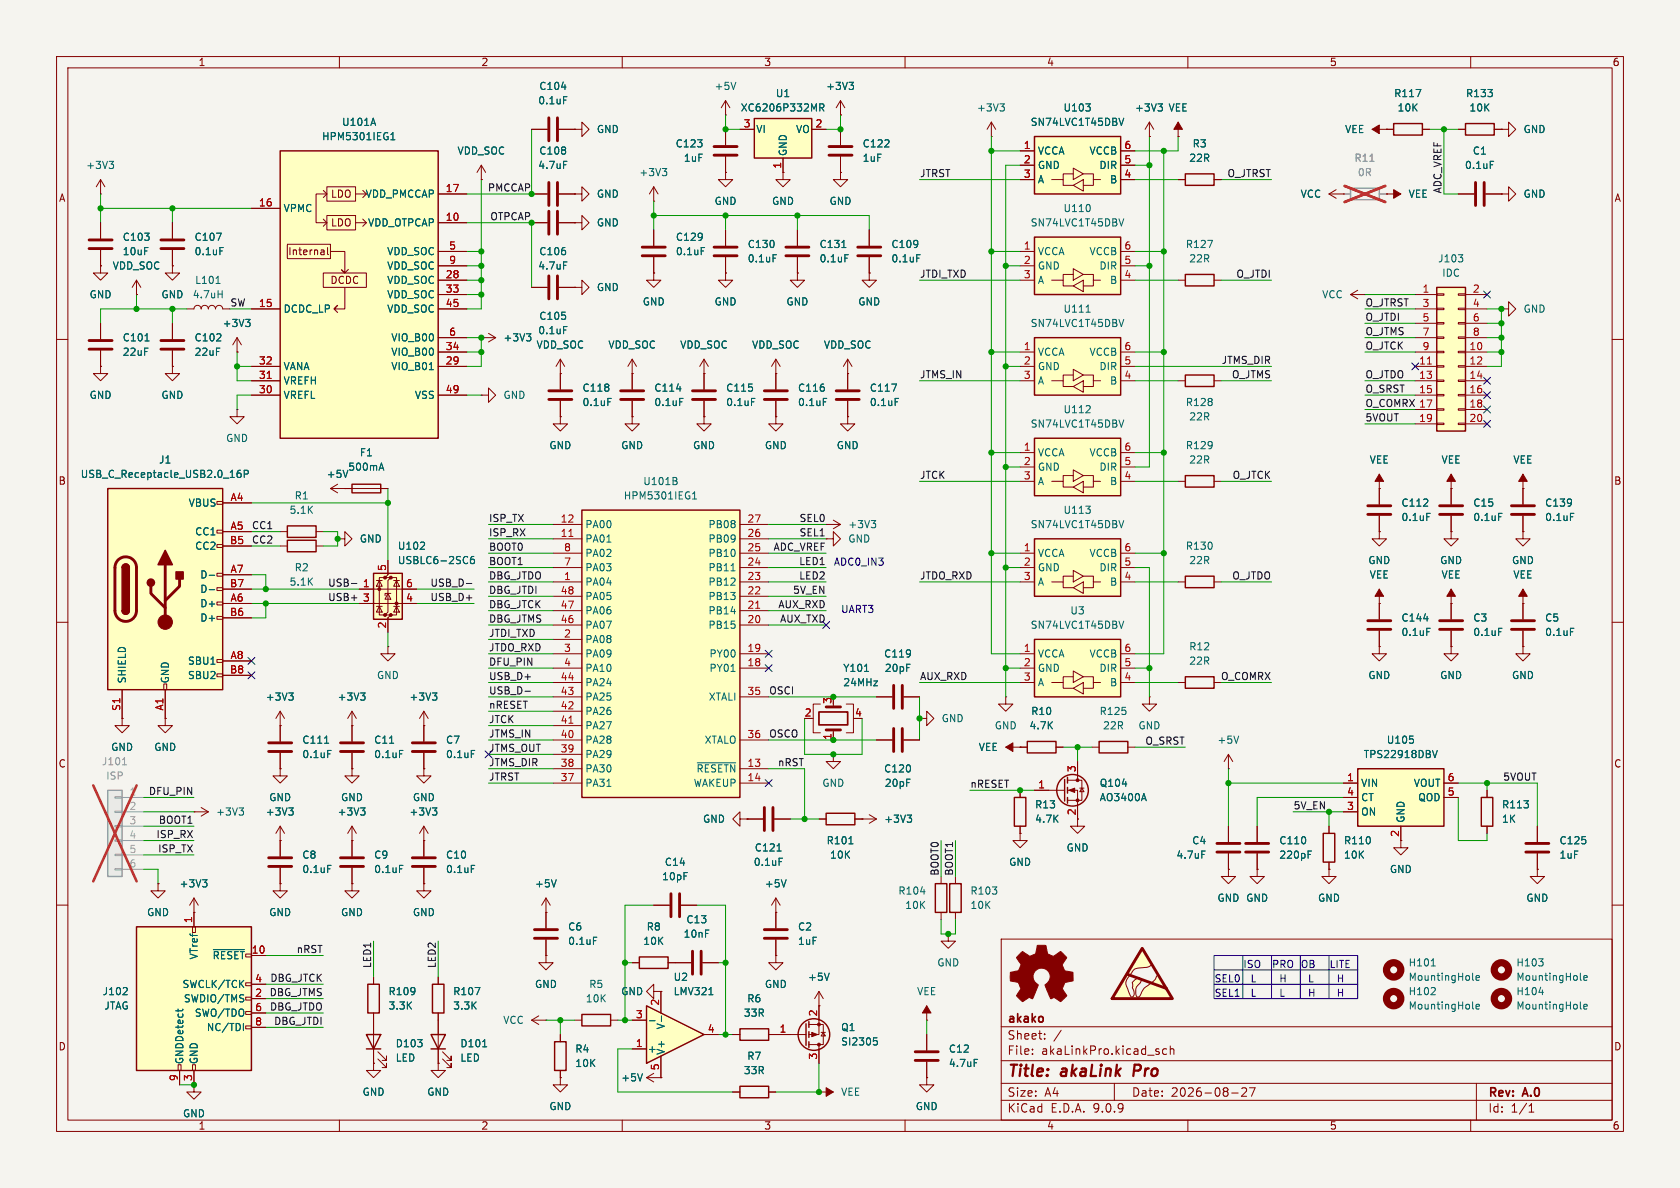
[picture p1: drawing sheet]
<svg xmlns="http://www.w3.org/2000/svg" width="297mm" height="210mm" viewBox="0 0 297 210" stroke-linecap="round" stroke-linejoin="round" font-family="sans-serif">
<defs><g id="words">
<g font-size="2.8" fill="#840000">
<text x="178" y="190.9">Title:</text>
<text x="187.7" y="190.9">akaLink</text>
<text x="201.2" y="190.9">Pro</text>
</g>
<g font-size="2.1" fill="#840000">
<text x="178" y="184">Sheet:</text>
<text x="178" y="181.2">akako</text>
<text x="178" y="186.7">File:</text>
<text x="184.1" y="186.7">akaLinkPro.kicad_sch</text>
<text x="178" y="196.9">KiCad</text>
<text x="178" y="194.1">Size:</text>
<text x="184.7" y="194.1">A4</text>
<text x="185.7" y="196.9">E.D.A.</text>
<text x="193.3" y="196.9">9.0.9</text>
<text x="200" y="194.1">Date:</text>
<text x="207" y="194.1">2026-08-27</text>
<text x="263" y="194.3">Rev:</text>
<text x="263" y="196.9">Id:</text>
<text x="267.1" y="196.9">1/1</text>
<text x="269.4" y="194.3">A.0</text>
</g>
<g font-size="1.8" fill="#840000">
<text x="35" y="11.9">1</text>
<text x="85" y="11.9">2</text>
<text x="135" y="11.9">3</text>
<text x="185" y="11.9">4</text>
<text x="235" y="11.9">5</text>
<text x="285" y="11.9">6</text>
<text x="10.3" y="35.9">A</text>
<text x="58.4" y="35.2">LDO</text>
<text x="285.3" y="35.9">A</text>
<text x="58.4" y="40.2">LDO</text>
<text x="50.8" y="45.3">Internal</text>
<text x="58.3" y="50.4">DCDC</text>
<text x="10.3" y="85.9">B</text>
<text x="285.3" y="85.9">B</text>
<text x="10.3" y="135.9">C</text>
<text x="285.3" y="135.9">C</text>
<text x="247.4" y="148" transform="rotate(-90 247.4 148)">2</text>
<text x="10.3" y="185.9">D</text>
<text x="285.3" y="185.9">D</text>
<text x="35" y="199.9">1</text>
<text x="85" y="199.9">2</text>
<text x="135" y="199.9">3</text>
<text x="185" y="199.9">4</text>
<text x="235" y="199.9">5</text>
<text x="285" y="199.9">6</text>
</g>
<g font-size="1.8" fill="#006464">
<text x="95.2" y="16.1">C104</text>
<text x="126.2" y="16.1">+5V</text>
<text x="137.1" y="17.4">U1</text>
<text x="145.9" y="16.1">+3V3</text>
<text x="246.4" y="17.4">R117</text>
<text x="259.1" y="17.4">R133</text>
<text x="60.4" y="22.5">U101A</text>
<text x="95.1" y="18.6">0.1uF</text>
<text x="105.4" y="23.7">GND</text>
<text x="130.9" y="19.9">XC6206P332MR</text>
<text x="133.6" y="23.7">VI</text>
<text x="140.6" y="23.7">VO</text>
<text x="172.6" y="19.9">+3V3</text>
<text x="182.1" y="22.5">SN74LVC1T45DBV</text>
<text x="187.9" y="19.9">U103</text>
<text x="200.6" y="19.9">+3V3</text>
<text x="206.5" y="19.9">VEE</text>
<text x="237.7" y="23.7">VEE</text>
<text x="247" y="19.9">10K</text>
<text x="259.7" y="19.9">10K</text>
<text x="269.2" y="23.7">GND</text>
<text x="56.8" y="25">HPM5301IEG1</text>
<text x="80.8" y="27.5">VDD_SOC</text>
<text x="95.2" y="27.5">C108</text>
<text x="119.3" y="26.3">C123</text>
<text x="120.8" y="28.8">1uF</text>
<text x="139.3" y="27.7" transform="rotate(-90 139.3 27.7)">GND</text>
<text x="152.4" y="26.3">C122</text>
<text x="152.4" y="28.8">1uF</text>
<text x="183.4" y="27.5">VCCA</text>
<text x="192.5" y="27.5">VCCB</text>
<text x="210.1" y="28.8">22R</text>
<text x="210.7" y="26.3">R3</text>
<text x="260.3" y="27.5">C1</text>
<text x="15.1" y="30.1">+3V3</text>
<text x="64.5" y="35.2">VDD_PMCCAP</text>
<text x="95.1" y="30.1">4.7uF</text>
<text x="105.4" y="35.2">GND</text>
<text x="112.9" y="31.3">+3V3</text>
<text x="183.4" y="30.1">GND</text>
<text x="183.4" y="32.6">A</text>
<text x="194.3" y="30.1">DIR</text>
<text x="196.1" y="32.6">B</text>
<text x="229.8" y="35.2">VCC</text>
<text x="248.9" y="35.2">VEE</text>
<text x="258.9" y="30.1">0.1uF</text>
<text x="269.2" y="35.2">GND</text>
<text x="50" y="37.7">VPMC</text>
<text x="65" y="40.2">VDD_OTPCAP</text>
<text x="105.4" y="40.2">GND</text>
<text x="126.2" y="36.4">GND</text>
<text x="136.4" y="36.4">GND</text>
<text x="146.6" y="36.4">GND</text>
<text x="182.1" y="40.2">SN74LVC1T45DBV</text>
<text x="187.9" y="37.7">U110</text>
<text x="19.8" y="47.9">VDD_SOC</text>
<text x="21.6" y="42.8">C103</text>
<text x="21.6" y="45.3">10uF</text>
<text x="34.3" y="42.8">C107</text>
<text x="34.3" y="45.3">0.1uF</text>
<text x="68.4" y="45.3">VDD_SOC</text>
<text x="68.4" y="47.9">VDD_SOC</text>
<text x="95.1" y="47.9">4.7uF</text>
<text x="95.2" y="45.3">C106</text>
<text x="119.4" y="42.8">C129</text>
<text x="119.4" y="45.3">0.1uF</text>
<text x="132.1" y="44">C130</text>
<text x="132.1" y="46.6">0.1uF</text>
<text x="144.8" y="44">C131</text>
<text x="144.8" y="46.6">0.1uF</text>
<text x="157.5" y="44">C109</text>
<text x="157.5" y="46.6">0.1uF</text>
<text x="183.4" y="45.3">VCCA</text>
<text x="183.4" y="47.9">GND</text>
<text x="192.5" y="45.3">VCCB</text>
<text x="194.3" y="47.9">DIR</text>
<text x="209.5" y="44">R127</text>
<text x="210.1" y="46.6">22R</text>
<text x="254.1" y="46.6">J103</text>
<text x="15.7" y="52.9">GND</text>
<text x="28.4" y="52.9">GND</text>
<text x="34" y="52.9">4.7uH</text>
<text x="34.4" y="50.4">L101</text>
<text x="68.4" y="50.4">VDD_SOC</text>
<text x="68.4" y="52.9">VDD_SOC</text>
<text x="105.4" y="51.7">GND</text>
<text x="183.4" y="50.4">A</text>
<text x="196.1" y="50.4">B</text>
<text x="233.6" y="52.9">VCC</text>
<text x="254.9" y="49.1">IDC</text>
<text x="39.3" y="58">+3V3</text>
<text x="50" y="55.5">DCDC_LP</text>
<text x="68.4" y="55.5">VDD_SOC</text>
<text x="95.1" y="59.3">0.1uF</text>
<text x="95.2" y="56.7">C105</text>
<text x="113.5" y="54.2">GND</text>
<text x="126.2" y="54.2">GND</text>
<text x="138.9" y="54.2">GND</text>
<text x="151.6" y="54.2">GND</text>
<text x="182.1" y="58">SN74LVC1T45DBV</text>
<text x="187.9" y="55.5">U111</text>
<text x="269.2" y="55.5">GND</text>
<text x="21.6" y="60.6">C101</text>
<text x="21.6" y="63.1">22uF</text>
<text x="34.3" y="60.6">C102</text>
<text x="34.3" y="63.1">22uF</text>
<text x="50" y="65.6">VANA</text>
<text x="69.1" y="60.6">VIO_B00</text>
<text x="69.1" y="63.1">VIO_B00</text>
<text x="69.1" y="65.6">VIO_B01</text>
<text x="88.9" y="60.6">+3V3</text>
<text x="94.8" y="61.8">VDD_SOC</text>
<text x="107.5" y="61.8">VDD_SOC</text>
<text x="120.2" y="61.8">VDD_SOC</text>
<text x="132.9" y="61.8">VDD_SOC</text>
<text x="145.6" y="61.8">VDD_SOC</text>
<text x="183.4" y="63.1">VCCA</text>
<text x="183.4" y="65.6">GND</text>
<text x="192.5" y="63.1">VCCB</text>
<text x="194.3" y="65.6">DIR</text>
<text x="15.7" y="70.7">GND</text>
<text x="28.4" y="70.7">GND</text>
<text x="50" y="68.2">VREFH</text>
<text x="50" y="70.7">VREFL</text>
<text x="73.3" y="70.7">VSS</text>
<text x="88.9" y="70.7">GND</text>
<text x="102.9" y="69.4">C118</text>
<text x="102.9" y="72">0.1uF</text>
<text x="115.6" y="69.4">C114</text>
<text x="115.6" y="72">0.1uF</text>
<text x="128.3" y="69.4">C115</text>
<text x="128.3" y="72">0.1uF</text>
<text x="141" y="69.4">C116</text>
<text x="141" y="72">0.1uF</text>
<text x="153.7" y="69.4">C117</text>
<text x="153.7" y="72">0.1uF</text>
<text x="183.4" y="68.2">A</text>
<text x="196.1" y="68.2">B</text>
<text x="209.5" y="72">R128</text>
<text x="182.1" y="75.8">SN74LVC1T45DBV</text>
<text x="187.9" y="73.3">U112</text>
<text x="210.1" y="74.5">22R</text>
<text x="28" y="82.1">J1</text>
<text x="39.9" y="78.3">GND</text>
<text x="61.5" y="83.4">500mA</text>
<text x="63.5" y="80.9">F1</text>
<text x="97" y="79.6">GND</text>
<text x="109.7" y="79.6">GND</text>
<text x="122.4" y="79.6">GND</text>
<text x="135.1" y="79.6">GND</text>
<text x="147.8" y="79.6">GND</text>
<text x="183.4" y="80.9">VCCA</text>
<text x="183.4" y="83.4">GND</text>
<text x="192.5" y="80.9">VCCB</text>
<text x="194.3" y="83.4">DIR</text>
<text x="209.5" y="79.6">R129</text>
<text x="210.1" y="82.1">22R</text>
<text x="242" y="82.1">VEE</text>
<text x="254.7" y="82.1">VEE</text>
<text x="267.4" y="82.1">VEE</text>
<text x="14.2" y="84.7">USB_C_Receptacle_USB2.0_16P</text>
<text x="33.3" y="89.8">VBUS</text>
<text x="52" y="88.5">R1</text>
<text x="57.7" y="84.7">+5V</text>
<text x="110.2" y="88.5">HPM5301IEG1</text>
<text x="113.6" y="86">U101B</text>
<text x="183.4" y="86">A</text>
<text x="196.1" y="86">B</text>
<text x="247.7" y="89.8">C112</text>
<text x="260.4" y="89.8">C15</text>
<text x="273.1" y="89.8">C139</text>
<text x="34.4" y="94.8">CC1</text>
<text x="51.1" y="91">5.1K</text>
<text x="103.4" y="93.6">PA00</text>
<text x="125.1" y="93.6">PB08</text>
<text x="149.9" y="93.6">+3V3</text>
<text x="182.1" y="93.6">SN74LVC1T45DBV</text>
<text x="187.9" y="91">U113</text>
<text x="247.7" y="92.3">0.1uF</text>
<text x="260.4" y="92.3">0.1uF</text>
<text x="273.1" y="92.3">0.1uF</text>
<text x="34.4" y="97.4">CC2</text>
<text x="52" y="101.2">R2</text>
<text x="63.5" y="96.1">GND</text>
<text x="70.2" y="99.9">USBLC6-2SC6</text>
<text x="70.2" y="97.4">U102</text>
<text x="103.4" y="96.1">PA01</text>
<text x="103.4" y="98.7">PA02</text>
<text x="103.4" y="101.2">PA03</text>
<text x="125.1" y="96.1">PB09</text>
<text x="125.1" y="98.7">PB10</text>
<text x="125.1" y="101.2">PB11</text>
<text x="149.9" y="96.1">GND</text>
<text x="183.4" y="98.7">VCCA</text>
<text x="183.4" y="101.2">GND</text>
<text x="192.5" y="98.7">VCCB</text>
<text x="194.3" y="101.2">DIR</text>
<text x="209.5" y="97.4">R130</text>
<text x="210.1" y="99.9">22R</text>
<text x="241.8" y="99.9">GND</text>
<text x="254.5" y="99.9">GND</text>
<text x="267.2" y="99.9">GND</text>
<text x="35.3" y="102.5">D-</text>
<text x="35.3" y="105">D-</text>
<text x="35.3" y="107.5">D+</text>
<text x="51.1" y="103.7">5.1K</text>
<text x="103.4" y="103.7">PA04</text>
<text x="103.4" y="106.3">PA05</text>
<text x="125.1" y="103.7">PB12</text>
<text x="125.1" y="106.3">PB13</text>
<text x="183.4" y="103.7">A</text>
<text x="196.1" y="103.7">B</text>
<text x="242" y="102.5">VEE</text>
<text x="254.7" y="102.5">VEE</text>
<text x="267.4" y="102.5">VEE</text>
<text x="35.3" y="110.1">D+</text>
<text x="103.4" y="108.8">PA06</text>
<text x="103.4" y="111.4">PA07</text>
<text x="103.4" y="113.9">PA08</text>
<text x="125.1" y="108.8">PB14</text>
<text x="125.1" y="111.4">PB15</text>
<text x="182.1" y="111.4">SN74LVC1T45DBV</text>
<text x="189.1" y="108.8">U3</text>
<text x="247.7" y="110.1">C144</text>
<text x="247.7" y="112.6">0.1uF</text>
<text x="260.4" y="110.1">C3</text>
<text x="260.4" y="112.6">0.1uF</text>
<text x="273.1" y="110.1">C5</text>
<text x="273.1" y="112.6">0.1uF</text>
<text x="33.1" y="117.7">SBU1</text>
<text x="103.4" y="116.4">PA09</text>
<text x="103.4" y="119">PA10</text>
<text x="125.3" y="116.4">PY00</text>
<text x="125.3" y="119">PY01</text>
<text x="149" y="119">Y101</text>
<text x="156.2" y="116.4">C119</text>
<text x="156.3" y="119">20pF</text>
<text x="183.4" y="116.4">VCCA</text>
<text x="183.4" y="119">GND</text>
<text x="192.5" y="116.4">VCCB</text>
<text x="194.3" y="119">DIR</text>
<text x="210.1" y="115.2">R12</text>
<text x="210.1" y="117.7">22R</text>
<text x="22.5" y="120.9" transform="rotate(-90 22.5 120.9)">SHIELD</text>
<text x="30.1" y="120.9" transform="rotate(-90 30.1 120.9)">GND</text>
<text x="33.1" y="120.2">SBU2</text>
<text x="46.9" y="124.1">+3V3</text>
<text x="59.6" y="124.1">+3V3</text>
<text x="66.5" y="120.2">GND</text>
<text x="72.3" y="124.1">+3V3</text>
<text x="103.4" y="121.5">PA24</text>
<text x="103.4" y="124.1">PA25</text>
<text x="125.2" y="124.1">XTALI</text>
<text x="149" y="121.5">24MHz</text>
<text x="183.4" y="121.5">A</text>
<text x="196.1" y="121.5">B</text>
<text x="241.8" y="120.2">GND</text>
<text x="254.5" y="120.2">GND</text>
<text x="267.2" y="120.2">GND</text>
<text x="53.3" y="131.7">C111</text>
<text x="66" y="131.7">C11</text>
<text x="78.7" y="131.7">C7</text>
<text x="103.4" y="126.6">PA26</text>
<text x="103.4" y="129.1">PA27</text>
<text x="103.4" y="131.7">PA28</text>
<text x="124.5" y="131.7">XTALO</text>
<text x="166.4" y="127.9">GND</text>
<text x="175.8" y="129.1">GND</text>
<text x="181.9" y="129.1">4.7K</text>
<text x="182.2" y="126.6">R10</text>
<text x="194.3" y="126.6">R125</text>
<text x="194.9" y="129.1">22R</text>
<text x="201.2" y="129.1">GND</text>
<text x="215.1" y="131.7">+5V</text>
<text x="245.1" y="131.7">U105</text>
<text x="19.6" y="132.9">GND</text>
<text x="27.2" y="132.9">GND</text>
<text x="53.3" y="134.2">0.1uF</text>
<text x="66" y="134.2">0.1uF</text>
<text x="78.7" y="134.2">0.1uF</text>
<text x="103.4" y="134.2">PA29</text>
<text x="103.4" y="136.8">PA30</text>
<text x="123" y="136.8">~{RESETN}</text>
<text x="156.2" y="136.8">C120</text>
<text x="172.9" y="132.9">VEE</text>
<text x="241" y="134.2">TPS22918DBV</text>
<text x="47.5" y="141.8">GND</text>
<text x="60.2" y="141.8">GND</text>
<text x="72.9" y="141.8">GND</text>
<text x="103.4" y="139.3">PA31</text>
<text x="122.5" y="139.3">WAKEUP</text>
<text x="145.3" y="139.3">GND</text>
<text x="156.3" y="139.3">20pF</text>
<text x="182.9" y="143.1">R13</text>
<text x="194.3" y="141.8">AO3400A</text>
<text x="194.3" y="139.3">Q104</text>
<text x="240.5" y="139.3">VIN</text>
<text x="240.5" y="141.8">CT</text>
<text x="249.8" y="139.3">VOUT</text>
<text x="250.6" y="141.8">QOD</text>
<text x="265.4" y="143.1">R113</text>
<text x="38.1" y="144.4">+3V3</text>
<text x="46.9" y="144.4">+3V3</text>
<text x="59.6" y="144.4">+3V3</text>
<text x="72.3" y="144.4">+3V3</text>
<text x="124.2" y="145.6">GND</text>
<text x="146" y="149.5">R101</text>
<text x="156.2" y="145.6">+3V3</text>
<text x="182.9" y="145.6">4.7K</text>
<text x="210.7" y="149.5">C4</text>
<text x="226.1" y="149.5">C110</text>
<text x="237.5" y="149.5">R110</text>
<text x="240.5" y="144.4">ON</text>
<text x="248.5" y="145.5" transform="rotate(-90 248.5 145.5)">GND</text>
<text x="265.4" y="145.6">1K</text>
<text x="275.6" y="149.5">C125</text>
<text x="53.3" y="152">C8</text>
<text x="53.3" y="154.5">0.1uF</text>
<text x="66" y="152">C9</text>
<text x="66" y="154.5">0.1uF</text>
<text x="78.7" y="152">C10</text>
<text x="78.7" y="154.5">0.1uF</text>
<text x="117" y="155.8">10pF</text>
<text x="117.4" y="153.3">C14</text>
<text x="133.2" y="153.3">0.1uF</text>
<text x="133.3" y="150.7">C121</text>
<text x="146.6" y="152">10K</text>
<text x="178.3" y="153.3">GND</text>
<text x="188.5" y="150.7">GND</text>
<text x="207.9" y="152">4.7uF</text>
<text x="226.1" y="152">220pF</text>
<text x="237.5" y="152">10K</text>
<text x="245.6" y="154.5">GND</text>
<text x="275.6" y="152">1uF</text>
<text x="31.6" y="157.1">+3V3</text>
<text x="94.5" y="157.1">+5V</text>
<text x="135.1" y="157.1">+5V</text>
<text x="158.7" y="158.3">R104</text>
<text x="159.9" y="160.9">10K</text>
<text x="171.5" y="158.3">R103</text>
<text x="171.5" y="160.9">10K</text>
<text x="215.1" y="159.6">GND GND</text>
<text x="232.9" y="159.6">GND</text>
<text x="269.7" y="159.6">GND</text>
<text x="25.9" y="162.2">GND</text>
<text x="47.5" y="162.2">GND</text>
<text x="60.2" y="162.2">GND</text>
<text x="72.9" y="162.2">GND</text>
<text x="100.3" y="164.7">C6</text>
<text x="100.3" y="167.2">0.1uF</text>
<text x="113.6" y="167.2">10K</text>
<text x="114.2" y="164.7">R8</text>
<text x="120.8" y="166">10nF</text>
<text x="121.2" y="163.4">C13</text>
<text x="141" y="164.7">C2</text>
<text x="141" y="167.2">1uF</text>
<text x="35.2" y="169.7" transform="rotate(-90 35.2 169.7)">VTref</text>
<text x="37.5" y="169.8">~{RESET}</text>
<text x="119" y="173.6">U2</text>
<text x="142.7" y="173.6">+5V</text>
<text x="165.6" y="171">GND</text>
<text x="248.9" y="171">H101</text>
<text x="248.9" y="173.6">MountingHole</text>
<text x="268" y="171">H103</text>
<text x="268" y="173.6">MountingHole</text>
<text x="18.1" y="176.1">J102</text>
<text x="18.4" y="178.7">JTAG</text>
<text x="32.2" y="174.9">SWCLK/TCK</text>
<text x="32.4" y="177.4">SWDIO/TMS</text>
<text x="34.3" y="179.9">SWO/TDO</text>
<text x="68.6" y="176.1">R109</text>
<text x="68.6" y="178.7">3.3K</text>
<text x="80" y="176.1">R107</text>
<text x="80" y="178.7">3.3K</text>
<text x="94.5" y="174.9">GND</text>
<text x="103.5" y="177.4">10K</text>
<text x="104.1" y="174.9">R5</text>
<text x="109.7" y="176.1">GND</text>
<text x="119" y="176.1">LMV321</text>
<text x="131.4" y="179.9">33R</text>
<text x="132" y="177.4">R6</text>
<text x="135.1" y="174.9">GND</text>
<text x="162" y="176.1">VEE</text>
<text x="248.9" y="176.1">H102</text>
<text x="248.9" y="178.7">MountingHole</text>
<text x="268" y="176.1">H104</text>
<text x="268" y="178.7">MountingHole</text>
<text x="36.5" y="182.5">NC/TDI</text>
<text x="69.9" y="185.3">D103</text>
<text x="81.3" y="185.3">D101</text>
<text x="88.9" y="181.2">VCC</text>
<text x="117.7" y="182.1" transform="rotate(-90 117.7 182.1)">V-</text>
<text x="148.6" y="185">SI2305</text>
<text x="148.6" y="182.5">Q1</text>
<text x="32.6" y="188.2" transform="rotate(-90 32.6 188.2)">GNDDetect</text>
<text x="35.2" y="188.2" transform="rotate(-90 35.2 188.2)">GND</text>
<text x="69.9" y="187.9">LED</text>
<text x="81.3" y="187.9">LED</text>
<text x="101.6" y="186.3">R4</text>
<text x="101.6" y="188.8">10K</text>
<text x="109.7" y="191.4">+5V</text>
<text x="114.4" y="186.3">+</text>
<text x="117.7" y="186.6" transform="rotate(-90 117.7 186.6)">V+</text>
<text x="131.4" y="190.1">33R</text>
<text x="132" y="187.6">R7</text>
<text x="167.6" y="186.3">C12</text>
<text x="167.6" y="188.8">4.7uF</text>
<text x="32.3" y="197.7">GND</text>
<text x="64" y="193.9">GND</text>
<text x="75.4" y="193.9">GND</text>
<text x="97" y="196.4">GND</text>
<text x="148.6" y="193.9">VEE</text>
<text x="161.8" y="196.4">GND</text>
</g>
<g font-size="1.8" fill="#a90000">
<text x="131.4" y="22.6">3</text>
<text x="144.1" y="22.6">2</text>
<text x="138.2" y="29.9" transform="rotate(-90 138.2 29.9)">1</text>
<text x="180.9" y="26.4">1</text>
<text x="180.9" y="29">2</text>
<text x="198.7" y="26.4">6</text>
<text x="198.7" y="29">5</text>
<text x="78.7" y="34">17</text>
<text x="180.9" y="31.5">3</text>
<text x="198.7" y="31.5">4</text>
<text x="45.7" y="36.6">16</text>
<text x="78.7" y="39.1">10</text>
<text x="79.3" y="44.2">5</text>
<text x="79.3" y="46.7">9</text>
<text x="180.9" y="44.2">1</text>
<text x="180.9" y="46.7">2</text>
<text x="198.7" y="44.2">6</text>
<text x="198.7" y="46.7">5</text>
<text x="78.7" y="49.3">28</text>
<text x="78.7" y="51.8">33</text>
<text x="180.9" y="49.3">3</text>
<text x="198.7" y="49.3">4</text>
<text x="251.4" y="51.8">1</text>
<text x="260.3" y="51.8">2</text>
<text x="45.7" y="54.4">15</text>
<text x="78.7" y="54.4">45</text>
<text x="79.3" y="59.4">6</text>
<text x="251.4" y="54.4">3</text>
<text x="251.4" y="56.9">5</text>
<text x="251.4" y="59.4">7</text>
<text x="260.3" y="54.4">4</text>
<text x="260.3" y="56.9">6</text>
<text x="260.3" y="59.4">8</text>
<text x="45.7" y="64.5">32</text>
<text x="78.7" y="62">34</text>
<text x="78.7" y="64.5">29</text>
<text x="180.9" y="62">1</text>
<text x="180.9" y="64.5">2</text>
<text x="198.7" y="62">6</text>
<text x="198.7" y="64.5">5</text>
<text x="250.8" y="64.5">11</text>
<text x="251.4" y="62">9</text>
<text x="259.7" y="62">10</text>
<text x="259.7" y="64.5">12</text>
<text x="45.7" y="67.1">31</text>
<text x="45.7" y="69.6">30</text>
<text x="78.7" y="69.6">49</text>
<text x="180.9" y="67.1">3</text>
<text x="198.7" y="67.1">4</text>
<text x="250.8" y="67.1">13</text>
<text x="250.8" y="69.6">15</text>
<text x="259.7" y="67.1">14</text>
<text x="259.7" y="69.6">16</text>
<text x="250.8" y="74.7">19</text>
<text x="259.7" y="72.1">18</text>
<text x="259.7" y="74.7">20</text>
<text x="180.9" y="79.8">1</text>
<text x="180.9" y="82.3">2</text>
<text x="198.7" y="79.8">6</text>
<text x="198.7" y="82.3">5</text>
<text x="40.7" y="88.6">A4</text>
<text x="180.9" y="84.8">3</text>
<text x="198.7" y="84.8">4</text>
<text x="40.7" y="93.7">A5</text>
<text x="99" y="92.5">12</text>
<text x="99" y="95">11</text>
<text x="132" y="92.5">27</text>
<text x="132" y="95">26</text>
<text x="40.6" y="96.3">B5</text>
<text x="40.7" y="101.3">A7</text>
<text x="68.3" y="101" transform="rotate(-90 68.3 101)">5</text>
<text x="99.6" y="97.5">8</text>
<text x="99.6" y="100.1">7</text>
<text x="132" y="97.5">25</text>
<text x="132" y="100.1">24</text>
<text x="180.9" y="97.5">1</text>
<text x="180.9" y="100.1">2</text>
<text x="198.7" y="97.5">6</text>
<text x="198.7" y="100.1">5</text>
<text x="40.6" y="103.9">B7</text>
<text x="40.7" y="106.4">A6</text>
<text x="64.1" y="103.9">1</text>
<text x="64.1" y="106.4">3</text>
<text x="71.7" y="103.9">6</text>
<text x="71.7" y="106.4">4</text>
<text x="99" y="105.2">48</text>
<text x="99" y="107.7">47</text>
<text x="99.6" y="102.6">1</text>
<text x="132" y="102.6">23</text>
<text x="132" y="105.2">22</text>
<text x="132" y="107.7">21</text>
<text x="180.9" y="102.6">3</text>
<text x="198.7" y="102.6">4</text>
<text x="40.6" y="109">B6</text>
<text x="68.3" y="111.2" transform="rotate(-90 68.3 111.2)">2</text>
<text x="99" y="110.2">46</text>
<text x="99.6" y="112.8">2</text>
<text x="132" y="110.2">20</text>
<text x="40.6" y="119.1">B8</text>
<text x="40.7" y="116.6">A8</text>
<text x="99.6" y="115.3">3</text>
<text x="99.6" y="117.9">4</text>
<text x="132" y="115.3">19</text>
<text x="132" y="117.9">18</text>
<text x="180.9" y="115.3">1</text>
<text x="180.9" y="117.9">2</text>
<text x="198.7" y="115.3">6</text>
<text x="198.7" y="117.9">5</text>
<text x="21.3" y="125.8" transform="rotate(-90 21.3 125.8)">S1</text>
<text x="29" y="125.7" transform="rotate(-90 29 125.7)">A1</text>
<text x="99" y="120.4">44</text>
<text x="99" y="122.9">43</text>
<text x="99" y="125.5">42</text>
<text x="132" y="122.9">35</text>
<text x="147.1" y="124.5" transform="rotate(-90 147.1 124.5)">3</text>
<text x="180.9" y="120.4">3</text>
<text x="198.7" y="120.4">4</text>
<text x="99" y="128">41</text>
<text x="99" y="130.6">40</text>
<text x="132" y="130.6">36</text>
<text x="142.2" y="126.7">2</text>
<text x="147.1" y="130.9" transform="rotate(-90 147.1 130.9)">1</text>
<text x="151.1" y="126.7">4</text>
<text x="99" y="133.1">39</text>
<text x="99" y="135.6">38</text>
<text x="132" y="135.6">13</text>
<text x="190.2" y="136.6" transform="rotate(-90 190.2 136.6)">3</text>
<text x="99" y="138.2">37</text>
<text x="132" y="138.2">14</text>
<text x="183.4" y="139.4">1</text>
<text x="238.1" y="138.2">1</text>
<text x="238.1" y="140.7">4</text>
<text x="238.1" y="143.3">3</text>
<text x="255.8" y="138.2">6</text>
<text x="255.8" y="140.7">5</text>
<text x="190.2" y="144.2" transform="rotate(-90 190.2 144.2)">2</text>
<text x="34" y="163.3" transform="rotate(-90 34 163.3)">1</text>
<text x="44.4" y="168.7">10</text>
<text x="45" y="173.7">4</text>
<text x="45" y="176.3">2</text>
<text x="45" y="178.8">6</text>
<text x="116.6" y="177.9" transform="rotate(-90 116.6 177.9)">2</text>
<text x="144.5" y="179.8" transform="rotate(-90 144.5 179.8)">2</text>
<text x="45" y="181.4">8</text>
<text x="112.3" y="185.2">1</text>
<text x="112.3" y="180.1">3</text>
<text x="125" y="182.6">4</text>
<text x="137.7" y="182.6">1</text>
<text x="31.5" y="191.2" transform="rotate(-90 31.5 191.2)">9</text>
<text x="34" y="191.2" transform="rotate(-90 34 191.2)">3</text>
<text x="116.6" y="189.3" transform="rotate(-90 116.6 189.3)">5</text>
<text x="144.5" y="187.4" transform="rotate(-90 144.5 187.4)">3</text>
</g>
<g font-size="1.8" fill="#939391">
<text x="239.4" y="28.8">R11</text>
<text x="240" y="31.3">0R</text>
<text x="17.9" y="135.5">J101</text>
<text x="18.7" y="138">ISP</text>
</g>
<g font-size="1.8" fill="#0f0f0f">
<text x="86.2" y="33.9">PMCCAP</text>
<text x="162.6" y="31.4">JTRST</text>
<text x="216.9" y="31.4">O_JTRST</text>
<text x="254.9" y="34.3" transform="rotate(-90 254.9 34.3)">ADC_VREF</text>
<text x="86.6" y="39">OTPCAP</text>
<text x="162.6" y="49.2">JTDI_TXD</text>
<text x="218.5" y="49.2">O_JTDI</text>
<text x="40.6" y="54.3">SW</text>
<text x="241.3" y="59.3">O_JTMS</text>
<text x="241.3" y="56.8">O_JTDI</text>
<text x="241.3" y="54.3">O_JTRST</text>
<text x="215.9" y="64.4">JTMS_DIR</text>
<text x="241.3" y="61.9">O_JTCK</text>
<text x="162.6" y="67">JTMS_IN</text>
<text x="217.7" y="67">O_JTMS</text>
<text x="241.3" y="69.5">O_SRST</text>
<text x="241.3" y="67">O_JTDO</text>
<text x="241.3" y="72">O_COMRX 17</text>
<text x="241.3" y="74.6">5VOUT</text>
<text x="162.6" y="84.7">JTCK</text>
<text x="217.8" y="84.7">O_JTCK</text>
<text x="44.4" y="93.6">CC1</text>
<text x="86.4" y="94.9">ISP_RX</text>
<text x="86.4" y="92.4">ISP_TX</text>
<text x="141.3" y="92.4">SEL0</text>
<text x="141.3" y="94.9">SEL1</text>
<text x="44.4" y="96.2">CC2</text>
<text x="86.4" y="100">BOOT1</text>
<text x="86.4" y="97.4">BOOT0</text>
<text x="136.7" y="97.4">ADC_VREF</text>
<text x="141.2" y="100">LED1</text>
<text x="57.9" y="106.3">USB+</text>
<text x="57.9" y="103.8">USB-</text>
<text x="76" y="106.3">USB_D+</text>
<text x="76" y="103.8">USB_D-</text>
<text x="86.4" y="105.1">DBG_JTDI</text>
<text x="86.4" y="107.6">DBG_JTCK</text>
<text x="86.4" y="102.5">DBG_JTDO</text>
<text x="137.5" y="107.6">AUX_RXD</text>
<text x="140.1" y="105.1">5V_EN</text>
<text x="141.2" y="102.5">LED2</text>
<text x="162.6" y="102.5">JTDO_RXD</text>
<text x="217.8" y="102.5">O_JTDO</text>
<text x="86.4" y="110.1">DBG_JTMS</text>
<text x="86.4" y="112.7">JTDI_TXD</text>
<text x="137.8" y="110.1">AUX_TXD</text>
<text x="86.4" y="115.2">JTDO_RXD</text>
<text x="86.4" y="117.8">DFU_PIN</text>
<text x="86.4" y="125.4">nRESET</text>
<text x="86.4" y="122.8">USB_D-</text>
<text x="86.4" y="120.3">USB_D+</text>
<text x="135.9" y="122.8">OSCI</text>
<text x="162.6" y="120.3">AUX_RXD</text>
<text x="215.8" y="120.3">O_COMRX</text>
<text x="86.4" y="130.5">JTMS_IN</text>
<text x="86.4" y="127.9">JTCK</text>
<text x="135.9" y="130.5">OSCO</text>
<text x="202.4" y="131.7">O_SRST</text>
<text x="86.4" y="135.5">JTMS_DIR</text>
<text x="86.4" y="133">JTMS_OUT</text>
<text x="137.4" y="135.5">nRST</text>
<text x="26.2" y="140.6">DFU_PIN</text>
<text x="86.4" y="138.1">JTRST</text>
<text x="171.4" y="139.4">nRESET</text>
<text x="228.6" y="143.2">5V_EN</text>
<text x="265.7" y="138.1">5VOUT</text>
<text x="27.6" y="148.2">ISP_RX</text>
<text x="28" y="145.7">BOOT1</text>
<text x="27.9" y="150.8">ISP_TX</text>
<text x="166" y="154.9" transform="rotate(-90 166 154.9)">BOOT0</text>
<text x="168.6" y="154.9" transform="rotate(-90 168.6 154.9)">BOOT1</text>
<text x="47.7" y="173.6">DBG_JTCK</text>
<text x="52.4" y="168.6">nRST</text>
<text x="65.7" y="171.2" transform="rotate(-90 65.7 171.2)">LED1</text>
<text x="77.1" y="171.2" transform="rotate(-90 77.1 171.2)">LED2</text>
<text x="47.6" y="176.2">DBG_JTMS</text>
<text x="47.6" y="178.7">DBG_JTDO</text>
<text x="48.4" y="181.3">DBG_JTDI</text>
</g>
<g font-size="1.8" fill="#0000c2">
<text x="147.3" y="100.1">ADC0_IN3</text>
<text x="148.6" y="108.6">UART3</text>
<text x="214.6" y="173.7">SEL0</text>
<text x="219.7" y="171.2">ISO</text>
<text x="221" y="173.7">L</text>
<text x="224.8" y="171.2">PRO</text>
<text x="226.1" y="173.7">H</text>
<text x="229.9" y="171.2">OB</text>
<text x="231.1" y="173.7">L</text>
<text x="234.9" y="171.2">LITE</text>
<text x="236.2" y="173.7">H</text>
<text x="214.6" y="176.3">SEL1</text>
<text x="221" y="176.3">L</text>
<text x="226.1" y="176.3">L</text>
<text x="231.1" y="176.3">H</text>
<text x="236.2" y="176.3">H</text>
</g>
<g font-size="1.8" fill="#a5a4a2">
<text x="22.8" y="140.7">1</text>
<text x="22.8" y="143.3">2</text>
<text x="22.8" y="145.8">3</text>
<text x="22.8" y="148.3">4</text>
<text x="22.8" y="150.9">5</text>
<text x="22.8" y="153.4">6</text>
</g>
</g></defs>
<path d="M0 0h297v210h-297z" fill="#f5f4ef" stroke="#f5f4ef" stroke-width=".18"/>
<g fill="none" stroke="#840000" stroke-width=".18">
<path d="M10 10h277v190h-277zM12 12h273v186h-273zM60 10v2M110 10v2M160 10v2M210 10v2M260 10v2M17.8 34.3h.1M17.8 31.8v2.5M17.8 39.4v2.8M17.8 31.8l-.8 1.2M17.8 31.8l.7 1.2"/>
<path d="M85.1 31.8h.1M85.1 29.2l-.8 1.3M85.1 29.2l.8 1.3M85.1 29.2v2.6M148.6 30.5v1.3h1.3l-1.3 1.2-1.3-1.2h1.3M148.6 30.5h.1M234.9 34.3h2.6M234.9 34.3l1.3 .8M236.2 33.5l-1.3 .8M237.5 34.3h.1M242.6 22.9h3.8M245.1 22.9h.1"/>
<path d="M245.1 34.3h.1M245.1 34.3h2.5M251.5 22.9h1.2M257.8 22.9h1.3M257.8 34.3h2.8M262.6 34.3h2.8M264.2 22.9h1.2M265.4 34.3h1.3v-1.3l1.3 1.3-1.3 1.3v-1.3M265.4 34.3h.1M265.4 22.9h1.3v1.2l1.3-1.2-1.3-1.3v1.3M265.4 22.9h.1M17.8 47v1.3h1.2l-1.2 1.2-1.3-1.2h1.3"/>
<path d="M17.8 47h.1M17.8 44.2v2.8M24.1 52.1h.1M24.1 49.5l-.7 1.3M24.1 49.5l.8 1.3M24.1 49.5v2.6M101.6 50.8h1.3v-1.3l1.2 1.3-1.2 1.3v-1.3M101.6 50.8h.1M153.7 48.3v1.2h1.2l-1.2 1.3-1.3-1.3h1.3M153.7 48.3h.1M153.7 40.6v2.8M153.7 45.5v2.8"/>
<path d="M238.8 52.1l1.2 .7M238.8 52.1h2.5M240 51.3l-1.2 .8M241.3 52.1h.1M265.4 54.6h1.3v-1.3l1.3 1.3-1.3 1.3v-1.3M265.4 54.6h.1M10 60h2M17.8 64.8v1.2h1.2l-1.2 1.3-1.3-1.3h1.3M17.8 64.8h.1M30.5 64.8v1.2h1.2l-1.2 1.3-1.3-1.3h1.3M30.5 64.8h.1M41.9 72.4v1.3h1.3l-1.3 1.2-1.3-1.2h1.3"/>
<path d="M41.9 72.4h.1M137.2 73.7v1.2h1.2l-1.2 1.3-1.3-1.3h1.3M137.2 73.7h.1M137.2 66h.1M137.2 63.5l-.8 1.3M137.2 63.5l.7 1.3M137.2 63.5v5.3M137.2 70.9v2.8M149.9 73.7v1.2h1.2l-1.2 1.3-1.3-1.3h1.3M149.9 73.7h.1M149.9 66h.1M149.9 63.5v5.3"/>
<path d="M149.9 70.9v2.8M149.9 63.5l-.8 1.3M149.9 63.5l.7 1.3M285 60h2M146 95.3h1.3v-1.3l1.3 1.3-1.3 1.2v-1.2M146 95.3h.1M146 92.7h2.6M147.3 91.9l1.3 .8M148.6 92.7l-1.3 .8M10 110h2M285 110h2M62.2 135.9v1.3h1.3l-1.3 1.2-1.2-1.2h1.2"/>
<path d="M62.2 135.9h.1M62.2 128.3h.1M62.2 125.7v5.4M62.2 133.1v2.8M62.2 125.7l-.7 1.3M62.2 125.7l.8 1.3M74.9 135.9v1.3h1.3l-1.3 1.2-1.2-1.2h1.2M74.9 135.9h.1M74.9 128.3h.1M74.9 125.7v5.4M74.9 133.1v2.8M74.9 125.7l-.7 1.3"/>
<path d="M74.9 125.7l.8 1.3M143.5 127h.3M145 124.5h-1.2v5h1.2M147.3 133.4v1.2h1.3l-1.3 1.3-1.3-1.3h1.3M147.3 133.4h.1M147.3 129v1.8M149.6 124.5h1.3v5h-1.3M49.5 148.6v2.8M49.5 153.4v2.8M62.2 156.2v1.3h1.3l-1.3 1.3-1.2-1.3h1.2M62.2 156.2h.1M62.2 148.6h.1"/>
<path d="M62.2 146.1v5.3M62.2 153.4v2.8M62.2 146.1l-.7 1.2M62.2 146.1l.8 1.2M74.9 156.2v1.3h1.3l-1.3 1.3-1.2-1.3h1.2M74.9 156.2h.1M74.9 148.6h.1M74.9 146.1l-.7 1.2M74.9 146.1l.8 1.2M74.9 146.1v5.3M74.9 153.4v2.8M96.5 158.8l-.7 1.2"/>
<path d="M96.5 158.8l.8 1.2M96.5 158.8v5.3M166.4 154.9v1.3M168.9 154.9v1.3M180.3 147.3v1.3h1.3l-1.3 1.3-1.2-1.3h1.2M180.3 147.3h.1M190.5 144.8v1.3h1.3l-1.3 1.2-1.3-1.2h1.3M217.2 153.7v1.2h1.2l-1.2 1.3-1.3-1.3h1.3M217.2 153.7h.1M222.2 153.7v1.2h1.3l-1.3 1.3-1.2-1.3h1.2M222.2 153.7h.1M10 160h2"/>
<path d="M66 172.7v1.3M66 179.1v8.9M77.5 172.7v1.3M77.5 179.1v8.9M95.2 179.6l-1.2 .7M96.5 168.9v1.3h1.3l-1.3 1.3-1.3-1.3h1.3M96.5 168.9h.1M96.5 161.3h.1M96.5 166.1v2.8M163.8 177.8v2.5M166.4 161.3v1.3M167.6 165.1v1.3h1.3l-1.3 1.2-1.2-1.2h1.2"/>
<path d="M167.6 165.1h.1M168.9 161.3v1.3M177 166h108v32h-108zM285 160h2M60 198v2M66.8 187.2l1.5 1.5v-.7v.7h-.7M66.8 185.9l1.5 1.6v-.8v.8h-.7M77.5 188v1.2h1.2l-1.2 1.3-1.3-1.3h1.3M77.5 188h.1M78.2 187.2l1.6 1.5v-.7v.7h-.8M78.2 185.9l1.6 1.6v-.8v.8h-.8M94 180.3h2.5"/>
<path d="M94 180.3l1.2 .8M96.5 180.3h.1M99.1 190.5v1.3h-1.3l1.3 1.2 1.2-1.2h-1.2M99.1 190.5h.1M99.1 182.9v1.3M99.1 189.2v1.3M101.6 180.3h1.3M107.9 180.3h1.3M110 198v2M160 198v2M163.8 190.5v1.3h1.3l-1.3 1.2-1.2-1.2h1.2M163.8 190.5h.1"/>
<path d="M163.8 180.3h.1M163.8 182.9v2.8M163.8 187.7v2.8M177 194.5h108M177 191.5h108M177 187.5h108M177 181.5h108M182.5 186.3v.1M182.5 185.5v.1M184.7 183.6v.1M184.7 182.8v.1M187.6 182.1l-1.3 2"/>
<path d="M197 191.5v3M206.2 185.5l-.4-.1-.3 .3v.4l.2 .2h.5M206.9 185.5l.2-.1 .4 .1v.9M206.9 184.9v1.5M210 198v2M217.7 193.2h1.2M219.5 192.4l.6-.1 .2 .1 .1 .3-.9 1.1h.9M220.9 192.3h1l-.7 1.5M260 198v2M261 191.5v6.5M270.3 196.6h.9M270.3 195.5l.4-.4v1.5"/>
</g>
<path d="M200.6 188.2l-.3 2" fill="none" stroke="#840000" stroke-width=".4"/>
<g fill="none" stroke="#840000" stroke-width=".51">
<path d="M260.9 32.3v4M262.4 32.3v4M15.7 42.4h4.1M15.7 43.9h4.1M151.6 43.7h4.1M151.6 45.2h4.1M135.1 69.1h4.1M135.1 70.6h4.1M147.8 69.1h4.1M147.8 70.6h4.1M60.2 131.3h4.1M60.2 132.8h4.1"/>
<path d="M72.9 131.3h4.1M72.9 132.8h4.1M146 129h2.6M146 125h2.6M47.5 151.6h4.1M47.5 153.2h4.1M60.2 151.6h4.1M60.2 153.2h4.1M72.9 151.6h4.1M72.9 153.2h4.1M94.5 164.3h4.1M94.5 165.9h4.1"/>
<path d="M161.8 185.9h4.1M161.8 187.5h4.1"/>
</g>
<g fill="none" stroke="#006464" stroke-width=".18">
<path d="M250.3 15.8h.9l-.6 1.3M19.3 28.5h.8l-.4 .5M19.8 29l.3 .2v.3l-.3 .3M263.5 28.5h.6M162.1 45h.6M145.6 70.4h.6M157.7 67.9h.8l-.5 1.3M158.3 70.4h.6M154 92h.8l-.4 .5M154.6 92.5l.2 .2v.3l-.2 .3M152.8 118.7h.8M63.7 122.5h.8l-.4 .5"/>
<path d="M64.3 123l.2 .2v.3l-.2 .3M68.9 131.4h.7M70.6 132.7h.6M76.4 122.5h.8l-.4 .5M77 123l.2 .2v.3l-.2 .3M83.3 132.7h.6M57.9 153h.6M63.7 142.8h.8l-.4 .5M64.3 143.3l.2 .2v.3l-.2 .3M70.6 153h.6M76.4 142.8h.8l-.4 .5M77 143.3l.2 .2v.3l-.2 .3"/>
<path d="M83.3 153h.6M98.3 155.5l-.4 1.3M162.8 157.6h.7M84 174.6h.8l-.5 1.2M104.9 165.7h.6M85.3 185h.7M172.2 187.3h.6"/>
</g>
<path d="M246.4 21.8h5.1v2.1h-5.1zM259.1 21.8h5.1v2.1h-5.1zM165.4 156.2h2v5.1h-2zM167.9 156.2h2v5.1h-2zM65 174h2.1v5.1h-2.1zM76.5 174h2v5.1h-2zM102.9 179.3h5v2.1h-5zM64.8 182.9h2.5l-1.3 2.5zM64.8 185.4h2.5M76.2 182.9h2.5l-1.2 2.5zM76.2 185.4h2.5M98 184.2h2.1v5h-2.1z" fill="none" stroke="#840000" stroke-width=".25"/>
<g fill="#840000" stroke="#840000" stroke-width=".18">
<path d="M163.8 177.8l.8 1.3h-1.5z"/>
<path d="M180.2 168.7l.6-.5 .9 .6a.62 .62 0 0 0 1 0l.2-.1a1.62 1.62 0 0 0 .4-1.4l.1-.2h1.5l.2 .8a.74 .74 0 0 0 .6 1l.5 .2 1.3-.9 1.1 1-.4 .7a.75 .75 0 0 0-.2 1.2l.2 .5 1.5 .3v1.5l-1.4 .3-.1 .1a1.23 1.23 0 0 0-.3 1.2l.7 1-.1 .1-1 1-.8-.6a.54 .54 0 0 0-.9 .1l-1-2.4a2.33 2.33 0 0 0 .8-1.9 1.54 1.54 0 0 0-2.5-.7 1.54 1.54 0 0 0 .5 2.5l-1.1 2.5a.69 .69 0 0 0-1.1 .1l-.6 .4-1.1-1.1 .8-1.2-.2-.5a.71 .71 0 0 0-1-.8l-.7-.1v-1.5l.5-.1a1.11 1.11 0 0 0 1.2-.7 .72 .72 0 0 0-.2-1.2l-.4-.6z"/>
<path d="M242.6 22.9l1.2-.8v1.5z"/>
<path d="M246.4 33.5l1.2 .8-1.2 .8z"/>
</g>
<path d="M144.8 125.9h5.1v2.2h-5.1z" fill="none" stroke="#840000" stroke-width=".3"/>
<path d="M238.8 33.3h5v2h-5z" fill="none" stroke="#9c9b98" stroke-width=".25"/>
<path d="M237.5 34.3h1.3M243.8 34.3h1.3" fill="none" stroke="#9c9b98" stroke-width=".18"/>
<path d="M242.2 28.5h.7" fill="none" stroke="#939391" stroke-width=".18"/>
<path d="M237.7 32.9l7.2 2.8M244.9 32.9l-7.2 2.8" fill="none" stroke="#e12e31" stroke-width=".46"/>
<path d="M19 86.4h20.4v35.5h-20.4z" fill="#ffffc2"/>
<g fill="none" stroke="#840000" stroke-width=".18">
<path d="M30.5 39.4v2.8M17.8 57.2v2.7M30.5 44.2v2.8M30.5 57.2v2.7M41.9 59.7l-.8 1.3M41.9 59.7l.8 1.3M41.9 59.7v2.5M17.8 62v2.8M30.5 62v2.8M41.9 62.2h.1M38.4 88.6h1v.6h-1zM38.4 93.7h1v.5h-1z"/>
<path d="M38.4 96.3h1v.5h-1zM39.4 88.9h5M39.4 94h5M39.4 96.5h5M38.4 101.3h1v.6h-1zM38.4 103.9h1v.5h-1zM38.4 106.4h1v.5h-1zM38.4 109h1v.5h-1zM38.4 116.6h1v.5h-1zM38.4 119.1h1v.5h-1zM39.4 101.6h5M39.4 104.1h5"/>
<path d="M39.4 106.7h5M39.4 109.2h5M39.4 116.8h5M39.4 119.4h5M21.6 121.9v5.1M29 120.9h.5v1h-.5zM29.2 121.9v5.1M217.2 135.9h.1M217.2 133.4l-.8 1.2M217.2 133.4l.7 1.2M217.2 133.4v2.5"/>
</g>
<path d="M19 86.4h20.4v35.5h-20.4zM21.6 100.3a.64 .64 0 0 1 .6-.6 .64 .64 0 0 1 .7 .6M21.6 108a.64 .64 0 0 0 .6 .6 .64 .64 0 0 0 .7-.6" fill="none" stroke="#840000" stroke-width=".25"/>
<path d="M28.4 42.4h4.1M28.4 43.9h4.1M15.7 60.2h4.1M15.7 61.7h4.1M28.4 60.2h4.1M28.4 61.7h4.1M20.9 99a1.9 1.9 0 0 1 2-.4 1.9 1.9 0 0 1 1.2 1.7v7.7a1.91 1.91 0 0 1-1.9 1.8 1.91 1.91 0 0 1-1.9-1.8v-7.8l.2-.7zM29.2 99.8v10.2M26.7 103.6v1.3l2.5 2.5M31.7 102.4v1.2l-2.5 2.6" fill="none" stroke="#840000" stroke-width=".51"/>
<g fill="#840000" stroke="#840000" stroke-width=".25">
<path d="M21.6 100.3h1.3v7.7h-1.3z"/>
<path d="M21.8 99.9a.64 .64 0 0 1 .7-.2 .64 .64 0 0 1 .4 .6h-1.3z"/>
<path d="M21.6 108h1.3a.64 .64 0 0 1-.7 .6 .64 .64 0 0 1-.6-.6z"/>
<path d="M29.2 97.3l1.3 2.5h-2.6z"/>
<path d="M31.1 101.1h1.3v1.3h-1.3z"/>
<circle cx="26.7" cy="103" r=".63"/>
</g>
<circle cx="29.2" cy="110" r="1.27" fill="#840000" stroke="#840000" stroke-width=".18"/>
<path d="M38.3 41.2h.8l-.5 1.3M38.9 43.8h.6M43.4 56.5h.8l-.4 .4M44 56.9l.2 .3v.3l-.2 .2M25.6 60.3h.8M42.5 83.1l-.3 .1a.86 .86 0 0 0 0 1.2l.4-.1v-.4l-.2-.3h-.2l-.3 .3M43.2 83.8l.6-.1 .1-.1-.1-.3-.6-.2v1.3M37 101.7h1M37 104.2h1M219 130.1l-.4 1.3" fill="none" stroke="#006464" stroke-width=".18"/>
<path d="M240 135.9h15.3v10.2h-15.3z" fill="#ffffc2"/>
<path d="M240 135.9h15.3v10.2h-15.3z" fill="none" stroke="#840000" stroke-width=".25"/>
<g fill="none" stroke="#840000" stroke-width=".18">
<path d="M30.5 47v1.3h1.2l-1.2 1.2-1.3-1.2h1.3M30.5 47h.1M269.2 86.4v2.8M269.2 91.2v2.8M243.8 106.7h.1M243.8 114.3v1.3h1.3l-1.3 1.2-1.2-1.2h1.2M243.8 114.3h.1M243.8 104.1v5.4M243.8 111.5v2.8M256.5 114.3v1.3h1.3l-1.3 1.2-1.2-1.2h1.2M256.5 114.3h.1M256.5 106.7h.1"/>
<path d="M256.5 104.1v5.4M256.5 111.5v2.8M269.2 114.3v1.3h1.3l-1.3 1.2-1.2-1.2h1.2M269.2 114.3h.1M269.2 106.7h.1M269.2 104.1v5.4M269.2 111.5v2.8M237.5 138.4h2.5M255.3 138.4h2.5M222.2 146.1v2.7M222.2 150.9v2.8M237.5 141h2.5"/>
<path d="M237.5 143.5h2.5M247.6 146.1v2.5M255.3 141h2.5M271.8 153.7v1.2h1.2l-1.2 1.3-1.3-1.3h1.3M271.8 153.7h.1M271.8 146.1v2.7M271.8 150.9v2.8"/>
</g>
<g fill="none" stroke="#006464" stroke-width=".18">
<path d="M277.6 90.7h.6M251.7 109.4h.8M252.2 111.1h.6M264.9 111.1h.6M277.6 111.1h.6M249.8 130.7v.6M253.2 132.7l.5 1.2 .4-1.2M231.3 151h.4M231.3 150.4h.6M253 175.8h.7M253.7 174.7v.4M260.3 178.2l.2 .2"/>
<path d="M260.9 178l.6-.2v-.2l-.4-.1-.2 .2 .1 .6h.5M272 169.5h.8l-.4 .5M272.1 175.4h.8M272.7 170.1v.5M279.4 178.2l.2 .2M279.4 173.1l.2 .2M280 178l.6-.2-.1-.2-.3-.1-.2 .2 .1 .6h.4M280 172.9l.6-.1-.1-.3h-.3l-.2 .1 .1 .6h.4"/>
</g>
<path d="M267.2 89.4h4.1M267.2 90.9h4.1M241.8 109.7h4.1M241.8 111.3h4.1M254.5 109.7h4.1M254.5 111.3h4.1M267.2 109.7h4.1M267.2 111.3h4.1M220.2 149.1h4.1M220.2 150.6h4.1M269.7 149.1h4.1M269.7 150.6h4.1" fill="none" stroke="#840000" stroke-width=".51"/>
<g fill="#840000" stroke="#840000" stroke-width=".18">
<path d="M243.8 104.1l.8 1.3h-1.5z"/>
<path d="M256.5 104.1l.8 1.3h-1.5z"/>
<path d="M269.2 104.1l.8 1.3h-1.5z"/>
</g>
<g fill="none" stroke="#840000" stroke-width="1.3">
<circle cx="246.4" cy="176.5" r="1.27"/>
<circle cx="265.4" cy="176.5" r="1.27"/>
<circle cx="265.4" cy="171.4" r="1.27"/>
</g>
<path d="M49.5 26.7h28v50.8h-28z" fill="#ffffc2"/>
<g fill="none" stroke="#840000" stroke-width=".25">
<path d="M49.5 26.7h28v50.8h-28zM209.5 30.7h5.1v2.1h-5.1zM209.5 48.5h5.1v2h-5.1zM209.5 66.3h5.1v2h-5.1zM50.8 95.5h5.1v2h-5.1zM50.8 93h5.1v2h-5.1zM62.2 85.6h5.1v1.5h-5.1zM209.5 84.1h5.1v2h-5.1zM181.6 131.1h5.1v2h-5.1zM188.2 137.8v3.8M188.7 137.4v1M188.7 139.2v1"/>
<path d="M194.3 131.1h5.1v2h-5.1zM179.3 141h2.1v5.1h-2.1zM188.7 141v1"/>
<circle cx="189.6" cy="139.7" r="2.79"/>
</g>
<g fill="none" stroke="#840000" stroke-width=".18">
<path d="M44.4 36.8h5.1M57.1 33.7l.7 .6M57.1 38.7l.7 .7M57.8 33h5.1v2.6h-5.1zM57.8 38.1h5.1v2.5h-5.1zM57.8 34.3h-1.9v5.1h1.9M57.8 34.3l-.7 .6M57.8 39.4l-.7 .6M62.9 34.3h1.9M62.9 39.4h1.9M64.1 38.7l.7 .7M64.8 39.4l-.7 .6"/>
<path d="M77.5 34.3h5M77.5 39.4h5M94 39.4h2.8M98.8 39.4h2.8M101.6 39.4h1.3v-1.3l1.2 1.3-1.2 1.2v-1.2M101.6 39.4h.1M101.6 34.3h1.3v-1.3l1.2 1.3-1.2 1.3v-1.3M101.6 34.3h.1M175.3 24.1h.1M175.3 21.6l-.8 1.3M175.3 21.6l.7 1.3M175.3 21.6v2.5"/>
<path d="M208.3 24.1h.1M208.3 31.8h1.2M208.3 21.6v2.5M214.6 31.8h1.3M33 54.6h1.3a.64 .64 0 0 1 .6-.6 .64 .64 0 0 1 .7 .6 .64 .64 0 0 1 .6-.6 .64 .64 0 0 1 .6 .6 .64 .64 0 0 1 .7-.6 .64 .64 0 0 1 .6 .6 .64 .64 0 0 1 .6-.6 .64 .64 0 0 1 .7 .6h1.2M44.4 54.6h5.1M50.8 43.2h7.6v2.5h-7.6zM57.1 48.3h7.7v2.5h-7.7zM57.2 44.2l.1 .8M57.3 45h-.1M57.3 44.5h-.1M57.9 43.8v1l.2 .2"/>
<path d="M58.4 44.5h2.6v3.8l-.7-.7 .7 .7 .6-.7M61 50.8v3.8h-1.9l.6-.6-.6 .6 .6 .6M77.5 54.6h5M77.5 44.5h5M77.5 47h5M77.5 49.5h5M77.5 52.1h5M77.5 59.7h5M85.1 59.7h.1M85.1 59.7h2.5M86.4 58.9l1.2 .8M87.6 59.7l-1.2 .8"/>
<path d="M94 50.8h2.8M98.8 50.8h2.8M208.3 49.5h1.2M214.6 49.5h1.3M44.4 69.9h5.1M44.4 64.8h5.1M44.4 67.3h5.1M77.5 69.9h5M77.5 64.8h5M77.5 62.2h5M85.1 69.9h1.3v-1.3l1.2 1.3-1.2 1.2v-1.2M85.1 69.9h.1"/>
<path d="M99.1 66h.1M99.1 73.7v1.2h1.2l-1.2 1.3-1.3-1.3h1.3M99.1 73.7h.1M99.1 63.5v5.3M99.1 70.9v2.8M99.1 63.5l-.8 1.3M99.1 63.5l.7 1.3M208.3 67.3h1.2M214.6 67.3h1.3M49.5 96.5h1.3M49.5 94h1.3M55.9 96.5h1.2"/>
<path d="M55.9 94h1.2M58.4 86.4h10.2M58.4 86.4l1.3 .7M59.7 95.3h1.3v-1.3l1.2 1.3-1.2 1.2v-1.2M59.7 95.3h.1M59.7 85.6l-1.3 .8M61 86.4h.1M208.3 85.1h1.2M214.6 85.1h1.3M154.9 130.8h2.8M154.9 123.2h2.8M159.8 130.8h2.8"/>
<path d="M159.8 123.2h2.8M162.6 127h1.2v-1.3l1.3 1.3-1.3 1.3v-1.3M162.6 127h.1M177.8 123.2v1.3h1.3l-1.3 1.2-1.3-1.2h1.3M177.8 123.2h.1M177.8 132.1h3.8M180.3 132.1h.1M180.3 139.7v1.3M182.9 139.7h5.3M186.7 132.1h1.3M188.7 137.9h2.6v3.6h-2.6M188.7 139.7h1.8v5.1"/>
<path d="M190.5 134.6v3.3M190.9 139.3h.7M191.3 139.3l.3 .7h-.7zM193 132.1h1.3M199.4 132.1h1.3M203.2 123.2v1.3h1.3l-1.3 1.2-1.3-1.2h1.3M203.2 123.2h.1M152.4 144.8h.1M152.4 144.8h2.5M153.7 144l1.2 .8M154.9 144.8l-1.2 .7M180.3 146.1v1.2"/>
</g>
<path d="M47.2 66.9h.8" fill="none" stroke="#a90000" stroke-width=".18"/>
<g fill="none" stroke="#006464" stroke-width=".18">
<path d="M176.8 18.4h.8l-.5 .4M177.3 18.8l.3 .3v.3l-.3 .2M66 20.9l.4 1.3M69.1 24.7h.7M69.1 23.8l.4-.4v1.3M38.2 50.1h.7M38.6 52h.7M39.3 51.4v1.2M93.1 59h.7l-.4 .5M93.6 59.5l.2 .2v.3l-.2 .3M99.6 57.7h.6M99.6 46.3h.6"/>
<path d="M213.5 42.5h.9l-.6 1.3M75.9 65.3h.7M107.5 70.4h.6M61.5 83.1l-.4 1.3M67.1 82.8h.6M67.4 81.9l.5 1.2M160.4 144.1h.8l-.5 .5M160.9 144.6l.3 .2v.3l-.3 .3M202.2 140.3l.4 1.2M253 170.8h.7M260.3 173.1l.2 .2M260.9 172.9l.6-.1v-.3h-.4l-.2 .1 .1 .6h.5"/>
</g>
<path d="M97 37.3v4.1M98.6 37.3v4.1M97 48.8v4M98.6 48.8v4M97 69.1h4.1M97 70.6h4.1M158 121.2v4M158 128.8v4M159.5 121.2v4M159.5 128.8v4" fill="none" stroke="#840000" stroke-width=".51"/>
<g fill="#840000" stroke="#840000" stroke-width=".18">
<path d="M177.8 132.1l1.3-.8v1.5z"/>
<path d="M189 139.7l1-.4v.8z"/>
<path d="M208.3 21.6l.7 1.3h-1.5z"/>
<circle cx="190.5" cy="137.9" r=".25"/>
<circle cx="190.5" cy="141.5" r=".25"/>
</g>
<circle cx="246.4" cy="171.4" r="1.27" fill="none" stroke="#840000" stroke-width="1.3"/>
<path d="M182.9 24.1h15.2v10.2h-15.2z" fill="#ffffc2"/>
<path d="M182.9 24.1h15.2v10.2h-15.2zM233.9 147.3h2.1v5.1h-2.1z" fill="none" stroke="#840000" stroke-width=".25"/>
<g fill="none" stroke="#840000" stroke-width=".18">
<path d="M180.3 26.7h2.6M180.3 29.2h2.6M180.3 31.8h2.6M185.9 31.8h2.1v1h1.7M189.7 30.7h-1.7v1.1M189.7 29.7l1.8 1-1.8 1.1zM189.7 32.8l1.8-1v2zM191.5 30.7h1.8v1.1h1.3M193.3 31.8v1h-1.8M198.1 26.7h2.6M198.1 29.2h2.6M198.1 31.8h2.6"/>
<path d="M234.9 153.7v1.2h1.3l-1.3 1.3-1.2-1.3h1.2M234.9 153.7h.1M234.9 146.1v1.2M234.9 152.4v1.3"/>
</g>
<path d="M192 18.4h.7l-.4 .4M192.7 19v.5M197.8 20.9l.4 1.3 .5-1.3" fill="none" stroke="#006464" stroke-width=".18"/>
<path d="M182.9 41.9h15.2v10.2h-15.2z" fill="#ffffc2"/>
<path d="M182.9 41.9h15.2v10.2h-15.2z" fill="none" stroke="#840000" stroke-width=".25"/>
<g fill="none" stroke="#840000" stroke-width=".18">
<path d="M203.2 24.1h.1M203.2 21.6l-.8 1.3M203.2 21.6l.8 1.3M203.2 21.6v2.5M180.3 44.5h2.6M180.3 47h2.6M180.3 49.5h2.6M185.9 49.5h2.1v1h1.7M189.7 48.5h-1.7v1M189.7 47.5l1.8 1-1.8 1zM189.7 50.5l1.8-1v2.1zM191.5 48.5h1.8v1h1.3"/>
<path d="M193.3 49.5v1h-1.8M198.1 44.5h2.6M198.1 47h2.6M198.1 49.5h2.6M68.6 114.3v1.3h1.2l-1.2 1.2-1.3-1.2h1.3M68.6 114.3h.1"/>
</g>
<path d="M204.7 18.4h.8l-.4 .4M205.3 18.8l.2 .3v.3l-.2 .2M192.7 36.4v.8M197.8 38.7l.4 1.2 .5-1.2" fill="none" stroke="#006464" stroke-width=".18"/>
<path d="M66 101.3h5.1v8.2h-5.1z" fill="#ffffc2"/>
<g fill="#840000" stroke="#840000" stroke-width=".18">
<circle cx="67.1" cy="104.1" r=".25"/>
<circle cx="68.1" cy="102.1" r=".25"/>
<circle cx="68.1" cy="108.7" r=".25"/>
<circle cx="69.1" cy="102.1" r=".25"/>
<circle cx="69.1" cy="108.7" r=".25"/>
<circle cx="70.1" cy="106.7" r=".25"/>
</g>
<g fill="none" stroke="#840000" stroke-width=".18">
<path d="M68.6 99.1v2.5l-.5 .5h1l-.5 .5v5.6l-.5 .5h1l-.5 .5v2.6M63.5 104.1h10.2M63.5 106.7h10.2M66.5 107.2h1.1M66.5 102.6h1.1M67.1 102.6l.5 1h-1.1zM67.1 107.2l.5 1h-1.1zM68.1 102.1h-1v6.6h1M68.6 104.9l.5 1h-1zM69.1 104.9h-1v.4M69.1 102.1h1v6.6h-1M69.6 107.2h1"/>
<path d="M69.6 102.6h1M70.1 102.6l.5 1h-1zM70.1 107.2l.5 1h-1zM49.5 128.3h.1M49.5 135.9v1.3h1.3l-1.3 1.2-1.2-1.2h1.2M49.5 135.9h.1M49.5 125.7l-.7 1.3M49.5 125.7l.8 1.3M49.5 125.7v5.4M49.5 133.1v2.8M49.5 148.6h.1M49.5 146.1v2.5"/>
<path d="M49.5 146.1l-.7 1.2M49.5 146.1l.8 1.2M247.6 148.6v1.3h1.3l-1.3 1.2-1.2-1.2h1.2"/>
</g>
<path d="M66 101.3h5.1v8.2h-5.1z" fill="none" stroke="#840000" stroke-width=".25"/>
<path d="M74.3 97.1h.8M75 96v.4M83.8 98.4h-.4a.86 .86 0 0 0 0 1.2l.4-.1 .1-.4-.3-.2h-.2l-.2 .2M51 122.5h.8l-.4 .5M51.6 123l.2 .2v.3l-.2 .3M57.4 131.4h.7M57.9 132.7h.6M51 142.8h.8l-.4 .5M51.6 143.3l.2 .2v.3l-.2 .3" fill="none" stroke="#006464" stroke-width=".18"/>
<path d="M47.5 131.3h4.1M47.5 132.8h4.1" fill="none" stroke="#840000" stroke-width=".51"/>
<path d="M182.9 77.5h15.2v10.1h-15.2z" fill="#ffffc2"/>
<path d="M182.9 77.5h15.2v10.1h-15.2z" fill="none" stroke="#840000" stroke-width=".25"/>
<path d="M180.3 80h2.6M180.3 82.6h2.6M180.3 85.1h2.6M185.9 85.1h2.1v1h1.7M189.7 84.1h-1.7v1M189.7 83.1l1.8 1-1.8 1zM189.7 86.1l1.8-1v2zM191.5 84.1h1.8v1h1.3M193.3 85.1v1h-1.8M198.1 80h2.6M198.1 82.6h2.6M198.1 85.1h2.6" fill="none" stroke="#840000" stroke-width=".18"/>
<path d="M192 73h.7M192.7 71.8v.4M197.8 74.2l.4 1.3 .5-1.3" fill="none" stroke="#006464" stroke-width=".18"/>
<path d="M182.9 59.7h15.2v10.2h-15.2z" fill="#ffffc2"/>
<path d="M182.9 59.7h15.2v10.2h-15.2zM261.9 141h2v5.1h-2z" fill="none" stroke="#840000" stroke-width=".25"/>
<g fill="none" stroke="#840000" stroke-width=".18">
<path d="M124.5 73.7v1.2h1.2l-1.2 1.3-1.3-1.3h1.3M124.5 73.7h.1M180.3 62.2h2.6M180.3 64.8h2.6M180.3 67.3h2.6M185.9 67.3h2.1v1h1.7M189.7 66.3h-1.7v1M189.7 65.3l1.8 1-1.8 1zM189.7 68.3l1.8-1v2zM191.5 66.3h1.8v1h1.3M193.3 67.3v1h-1.8M198.1 62.2h2.6"/>
<path d="M198.1 64.8h2.6M198.1 67.3h2.6M262.9 139.7v1.3M27.9 156.2v1.3h1.3l-1.3 1.3-1.2-1.3h1.2M27.9 156.2h.1M34.3 158.8l-.8 1.2M34.3 158.8l.8 1.2M34.3 158.8v2.5M49.5 156.2v1.3h1.3l-1.3 1.3-1.2-1.3h1.2M49.5 156.2h.1M262.9 146.1v1.2M34.3 161.3h.1"/>
<path d="M66 188v1.2h1.3l-1.3 1.3-1.2-1.3h1.2M66 188h.1"/>
</g>
<path d="M192 55.2h.7M197.8 56.5l.4 1.2 .5-1.2M35.8 155.5h.8l-.4 .5M36.3 156l.3 .2v.3l-.3 .3" fill="none" stroke="#006464" stroke-width=".18"/>
<path d="M201.9 167.6l1.8 2.9-.7 .4-1.4 .2a1.5 1.5 0 0 0-1.6 1l-.2 .2a1.84 1.84 0 0 0-.4 2.7l.1 .3a1.05 1.05 0 0 0 .7 1 .98 .98 0 0 0 0-1.6l.1-.4a.98 .98 0 0 1 .6-1.2 .48 .48 0 0 1 .6-.2 .48 .48 0 0 1 .2 .5l-.1 .3a1.94 1.94 0 0 0-.7 2.4l.2 .2 .3-.1a5.8 5.8 0 0 1 2.5-2.7l.4-.5a.75 .75 0 0 1 .5-.7l2.5 4.3h-10.8z" fill="#ffffc2"/>
<path d="M122.4 69.1h4.1M122.4 70.6h4.1M215.1 149.1h4.1M215.1 150.6h4.1M199.3 172.2l6.9 2.6M201.9 167.6l5.4 8.9h-10.7z" fill="none" stroke="#840000" stroke-width=".51"/>
<path d="M124.5 66v2.8M124.5 70.9v2.8M217.2 146.1v2.7M217.2 150.9v2.8M201.9 167.6l1.8 2.9-.7 .4-1.4 .2a1.5 1.5 0 0 0-1.6 1l-.2 .2a1.84 1.84 0 0 0-.4 2.7l.1 .3a1.05 1.05 0 0 0 .7 1 .98 .98 0 0 0 0-1.6l.1-.4a.98 .98 0 0 1 .6-1.2 .48 .48 0 0 1 .6-.2 .48 .48 0 0 1 .2 .5l-.1 .3a1.94 1.94 0 0 0-.7 2.4l.2 .2 .3-.1a5.8 5.8 0 0 1 2.5-2.7l.4-.5a.75 .75 0 0 1 .5-.7l2.5 4.3h-10.8z" fill="none" stroke="#840000" stroke-width=".18"/>
<path d="M132.9 70.4h.6M212.5 150.4h.6" fill="none" stroke="#006464" stroke-width=".18"/>
<path d="M182.9 113h15.2v10.2h-15.2z" fill="#ffffc2"/>
<path d="M182.9 113h15.2v10.2h-15.2z" fill="none" stroke="#840000" stroke-width=".25"/>
<path d="M180.3 115.6h2.6M180.3 118.1h2.6M189.7 119.6h-1.7v1.1M189.7 118.6l1.8 1-1.8 1.1zM191.5 119.6h1.8v1.1h1.3M198.1 115.6h2.6M198.1 118.1h2.6M180.3 120.7h2.6M185.9 120.7h2.1v1h1.7M189.7 121.7l1.8-1v2zM193.3 120.7v1h-1.8M198.1 120.7h2.6" fill="none" stroke="#840000" stroke-width=".18"/>
<path d="M197.8 109.8l.4 1.3 .5-1.3" fill="none" stroke="#006464" stroke-width=".18"/>
<path d="M182.9 95.3h15.2v10.1h-15.2z" fill="#ffffc2"/>
<path d="M182.9 95.3h15.2v10.1h-15.2z" fill="none" stroke="#840000" stroke-width=".25"/>
<g fill="none" stroke="#840000" stroke-width=".18">
<path d="M111.8 73.7v1.2h1.2l-1.2 1.3-1.3-1.3h1.3M111.8 73.7h.1M124.5 66h.1M124.5 63.5l-.8 1.3M124.5 63.5l.7 1.3M124.5 63.5v2.5M180.3 97.8h2.6M198.1 97.8h2.6M180.3 100.3h2.6M180.3 102.9h2.6M185.9 102.9h2.1v1h1.7M189.7 101.9h-1.7v1"/>
<path d="M189.7 100.8l1.8 1.1-1.8 1zM189.7 103.9l1.8-1v2zM191.5 101.9h1.8v1h1.3M193.3 102.9v1h-1.8M198.1 100.3h2.6M198.1 102.9h2.6"/>
</g>
<path d="M192 89.5h.7l-.4 .5M192.7 90.1v.5M197.8 92l.4 1.3 .5-1.3" fill="none" stroke="#006464" stroke-width=".18"/>
<path d="M24.1 163.8h20.3v25.4h-20.3z" fill="#ffffc2"/>
<path d="M24.1 163.8h20.3v25.4h-20.3z" fill="none" stroke="#840000" stroke-width=".25"/>
<g fill="none" stroke="#840000" stroke-width=".18">
<path d="M34 163.8h.5v1h-.5zM34.3 161.3v2.5M43.4 173.7h1v.5h-1zM43.4 176.3h1v.5h-1zM43.4 178.8h1v.5h-1zM44.4 168.9h2.6M44.4 174h2.6M44.4 176.5h2.6M44.4 179.1h2.6M31.5 188.2h.5v1h-.5zM31.7 189.2v2.6M34 188.2h.5v1h-.5z"/>
<path d="M34.3 191.8v1.2h1.3l-1.3 1.3-1.3-1.3h1.3M34.3 191.8h.1M34.3 189.2v2.6M43.4 181.4h1v.5h-1zM44.4 181.6h2.6"/>
</g>
<path d="M22.4 174.6l.1 .2-.1 .3-.7 .7h.8M31.5 178.4v.5M32.3 178.4v.2M37.7 167.9h5.5M43 180.9v1.3" fill="none" stroke="#006464" stroke-width=".18"/>
<path d="M19 139.7h2.6v15.2h-2.6z" fill="#ebeae8"/>
<path d="M19 139.7h2.6v15.2h-2.6z" fill="none" stroke="#9c9b98" stroke-width=".25"/>
<path d="M20.3 140.8h1.3v.3h-1.3zM20.3 143.4h1.3v.2h-1.3zM20.3 145.9h1.3v.3h-1.3zM20.3 148.5h1.3v.2h-1.3zM20.3 151h1.3v.3h-1.3zM20.3 153.5h1.3v.3h-1.3zM21.6 141h3.8M21.6 143.5h3.8M21.6 146.1h3.8M21.6 148.6h3.8M21.6 151.1h3.8M21.6 153.7h3.8" fill="none" stroke="#9c9b98" stroke-width=".18"/>
<path d="M21.7 135.2h.7" fill="none" stroke="#939391" stroke-width=".18"/>
<path d="M16.5 138.8l7.7 17M24.2 138.8l-7.7 17" fill="none" stroke="#e12e31" stroke-width=".46"/>
<g fill="none" stroke="#840000" stroke-width=".51">
<path d="M97 20.8v4.1M97 32.3v4M98.6 20.8v4.1M98.6 32.3v4M113.5 43.7h4.1M113.5 45.2h4.1M109.7 69.1h4.1M109.7 70.6h4.1M118.6 158v4.1M120.1 158v4.1M135.1 142.7v4.1M136.7 142.7v4.1"/>
<path d="M122.4 168.1v4.1M124 168.1v4.1"/>
</g>
<g fill="none" stroke="#840000" stroke-width=".18">
<path d="M94 34.3h2.8M94 22.9h2.8M98.8 34.3h2.8M98.8 22.9h2.8M101.6 22.9h1.3v-1.3l1.2 1.3-1.2 1.2v-1.2M101.6 22.9h.1M128.3 30.5v1.3h1.2l-1.2 1.2-1.3-1.2h1.3M128.3 30.5h.1M138.4 30.5v1.3h1.3l-1.3 1.2-1.2-1.2h1.2M138.4 30.5h.1M115.6 48.3v1.2h1.2l-1.2 1.3-1.3-1.3h1.3M115.6 48.3h.1"/>
<path d="M115.6 40.6v2.8M115.6 45.5v2.8M111.8 66h.1M111.8 63.5v5.3M111.8 70.9v2.8M111.8 63.5l-.8 1.3M111.8 63.5l.7 1.3M208.3 102.9h1.2M214.6 102.9h1.3M21.6 127v1.3h1.3l-1.3 1.2-1.3-1.2h1.3M21.6 127h.1M29.2 127v1.3h1.3l-1.3 1.2-1.3-1.2h1.3"/>
<path d="M29.2 127h.1M208.3 120.7h1.2M214.6 120.7h1.3M34.3 143.5h.1M34.3 143.5h2.5M35.6 142.7l1.2 .8M36.8 143.5l-1.2 .8M130.8 144.8v-1.3l-1.3 1.3 1.3 1.3v-1.3h1.3M132.1 144.8h.1M132.1 144.8h2.8M136.9 144.8h2.8M111.8 170.2h1.2"/>
<path d="M115.6 160h2.8M118.1 170.2h4.1M120.4 160h2.8M124.2 170.2h2.8"/>
</g>
<path d="M99.3 15.4h.8M99.6 17.1h.6M99.6 28.5h.6M124 43.8h.6M119.6 68.7h.8M120.2 70.4h.6M42.3 142.8h.7l-.4 .5M42.8 143.3l.2 .2v.3l-.2 .3M137.4 150.4h.7M137.7 151.7h.6" fill="none" stroke="#006464" stroke-width=".18"/>
<path d="M209.5 119.6h5.1v2.1h-5.1zM209.5 101.9h5.1v2h-5.1zM113 169.2h5.1v2h-5.1z" fill="none" stroke="#840000" stroke-width=".25"/>
<path d="M102.9 90.2h27.9v50.8h-27.9z" fill="#ffffc2"/>
<g fill="none" stroke="#840000" stroke-width=".25">
<path d="M102.9 90.2h27.9v50.8h-27.9zM146 143.8h5.1v2h-5.1zM130.8 192h5.1v2.1h-5.1zM142.5 181v3.8M143 180.6v1M143 182.4v1M143 184.2v1"/>
<circle cx="143.9" cy="182.9" r="2.79"/>
</g>
<g fill="none" stroke="#840000" stroke-width=".18">
<path d="M128.3 40.6v2.8M128.3 45.5v2.8M141 48.3v1.2h1.2l-1.2 1.3-1.3-1.3h1.3M141 48.3h.1M141 40.6v2.8M141 45.5v2.8M97.8 92.7h5.1M97.8 95.3h5.1M97.8 97.8h5.1M130.8 92.7h5.1M130.8 95.3h5.1M130.8 97.8h5.1"/>
<path d="M256.5 94v1.3h1.3l-1.3 1.2-1.2-1.2h1.2M256.5 94h.1M256.5 86.4h.1M256.5 83.8v5.4M256.5 91.2v2.8M269.2 94v1.3h1.3l-1.3 1.2-1.2-1.2h1.2M269.2 94h.1M269.2 86.4h.1M269.2 83.8v2.6M97.8 100.3h5.1M97.8 102.9h5.1M97.8 105.4h5.1"/>
<path d="M97.8 108h5.1M97.8 110.5h5.1M97.8 113h5.1M97.8 115.6h5.1M97.8 118.1h5.1M130.8 100.3h5.1M130.8 102.9h5.1M130.8 105.4h5.1M130.8 108h5.1M130.8 110.5h5.1M130.8 115.6h5.1M130.8 118.1h5.1"/>
<path d="M97.8 120.7h5.1M97.8 123.2h5.1M97.8 125.7h5.1M97.8 128.3h5.1M97.8 130.8h5.1M97.8 133.4h5.1M97.8 135.9h5.1M97.8 138.4h5.1M130.8 123.2h5.1M130.8 130.8h5.1M130.8 135.9h5.1M130.8 138.4h5.1"/>
<path d="M137.2 158.8l-.8 1.2M137.2 158.8l.7 1.2M137.2 158.8v2.5M144.8 144.8h1.2M151.1 144.8h1.3M137.2 161.3h.1M144.8 177.8v5.1h-1.8M129.5 193h1.3M135.9 193h1.3M137.2 182.9h5.3M143 181.1h2.5v3.6h-2.5M144.8 193h.1"/>
<path d="M144.8 193h2.5M144.8 184.7v3.3M145.2 182.5h.7M145.5 182.5l.4 .6h-.7z"/>
</g>
<g fill="none" stroke="#006464" stroke-width=".18">
<path d="M136.7 45h.6M148.8 43.8h.7M149.4 45h.6M107.3 95.8h.7M119.4 85l.3 .2v.3l-.2 .2M119.5 84.5l.2 .1-.2 .3M122.4 88.2h.8M122.4 87.3l.4-.4v1.3M264.9 90.7h.6M129.2 100.9h.8M129.2 118.7h.8M107.3 139h.7"/>
<path d="M123.3 134.8h6.8M139 155.5l-.4 1.3M150.1 149.2h.7M154.4 183.5h.7M154.6 183.9h.3l.2 .3-.1 .5h-.4"/>
</g>
<path d="M100.6 94.8h.7M133.6 107.5h.7M100.6 127.9h.7" fill="none" stroke="#a90000" stroke-width=".18"/>
<path d="M126.2 43.7h4.1M126.2 45.2h4.1M138.9 43.7h4.1M138.9 45.2h4.1M254.5 89.4h4.1M254.5 90.9h4.1" fill="none" stroke="#840000" stroke-width=".51"/>
<g fill="#840000" stroke="#840000" stroke-width=".18">
<path d="M146 192.3l1.3 .7-1.3 .8z"/>
<path d="M143.5 182.5l1 .4-1 .4z"/>
<path d="M256.5 83.8l.8 1.3h-1.5z"/>
<path d="M269.2 83.8l.8 1.3h-1.5z"/>
<circle cx="144.8" cy="184.7" r=".25"/>
<circle cx="144.8" cy="181.1" r=".25"/>
</g>
<path d="M114.3 177.8l10.2 5.1-10.2 5.1z" fill="#ffffc2"/>
<path d="M114.3 177.8l10.2 5.1-10.2 5.1zM130.8 181.9h5.1v2h-5.1z" fill="none" stroke="#840000" stroke-width=".25"/>
<g fill="none" stroke="#840000" stroke-width=".18">
<path d="M128.3 48.3v1.2h1.2l-1.2 1.3-1.3-1.3h1.3M128.3 48.3h.1M243.8 94v1.3h1.3l-1.3 1.2-1.2-1.2h1.2M243.8 94h.1M243.8 86.4h.1M243.8 83.8v5.4M243.8 91.2v2.8M115.6 175.3v-1.3l-1.3 1.3 1.3 1.2v-1.2h1.2M116.8 175.3h.1M116.8 175.3v3.8M137.2 168.9v1.3h1.2l-1.2 1.3-1.3-1.3h1.3M137.2 168.9h.1"/>
<path d="M137.2 161.3v2.8M137.2 166.1v2.8M144.8 177.8h.1M144.8 175.3l.7 1.2M144.8 175.3l-.8 1.2M144.8 175.3v2.5M111.8 185.4h2.5M111.8 180.3h2.5M114.3 190.5l1.3 .8M114.3 190.5h2.5M115.6 189.7l-1.3 .8M116.8 190.5h.1"/>
<path d="M116.8 186.7v3.8M124.5 182.9h2.5M129.5 182.9h1.3M135.9 182.9h1.3"/>
</g>
<path d="M252.2 90.7h.6M116.9 179.6v1M125.3 175.8h.7M146.6 172l-.4 1.3M113.6 189.8l-.4 1.3M114.8 180.4h1" fill="none" stroke="#006464" stroke-width=".18"/>
<path d="M241.8 89.4h4.1M241.8 90.9h4.1M135.1 164.3h4.1M135.1 165.9h4.1" fill="none" stroke="#840000" stroke-width=".51"/>
<path d="M243.8 83.8l.8 1.3h-1.5z" fill="#840000" stroke="#840000" stroke-width=".18"/>
<path d="M254 50.8h5.1v25.4h-5.1z" fill="#ffffc2"/>
<path d="M254 50.8h5.1v25.4h-5.1z" fill="none" stroke="#840000" stroke-width=".25"/>
<g fill="none" stroke="#840000" stroke-width=".18">
<path d="M128.3 17.8l-.8 1.3M128.3 17.8l.7 1.3M128.3 17.8v2.5M148.6 17.8v2.5M148.6 17.8l-.8 1.3M148.6 17.8l.8 1.3M115.6 35.6h.1M115.6 33l-.8 1.3M115.6 33l.7 1.3M115.6 33v2.6M128.3 20.3h.1M128.3 22.9v2.8"/>
<path d="M128.3 27.7v2.8M148.6 20.3h.1M148.6 22.9v2.8M148.6 27.7v2.8M250.2 52.1h3.8M250.2 54.6h3.8M250.2 57.2h3.8M250.2 59.7h3.8M254 51.9h1.3v.3h-1.3zM254 54.5h1.3v.2h-1.3zM254 57h1.3v.3h-1.3zM254 59.6h1.3v.2h-1.3z"/>
<path d="M257.8 51.9h1.3v.3h-1.3zM257.8 54.5h1.3v.2h-1.3zM257.8 57h1.3v.3h-1.3zM257.8 59.6h1.3v.2h-1.3zM259.1 52.1h3.8M259.1 54.6h3.8M259.1 57.2h3.8M259.1 59.7h3.8M250.2 62.2h3.8M250.2 64.8h3.8M250.2 67.3h3.8M250.2 69.9h3.8"/>
<path d="M250.2 72.4h3.8M250.2 74.9h3.8M254 62.1h1.3v.3h-1.3zM254 64.6h1.3v.3h-1.3zM254 67.2h1.3v.2h-1.3zM254 69.7h1.3v.3h-1.3zM254 72.3h1.3v.2h-1.3zM254 74.8h1.3v.3h-1.3zM257.8 62.1h1.3v.3h-1.3zM257.8 64.6h1.3v.3h-1.3zM257.8 67.2h1.3v.2h-1.3zM257.8 69.7h1.3v.3h-1.3z"/>
<path d="M257.8 72.3h1.3v.2h-1.3zM257.8 74.8h1.3v.3h-1.3zM259.1 62.2h3.8M259.1 64.8h3.8M259.1 67.3h3.8M259.1 69.9h3.8M259.1 72.4h3.8M259.1 74.9h3.8"/>
</g>
<path d="M252.3 64.4h.8" fill="none" stroke="#a90000" stroke-width=".18"/>
<path d="M130.1 14.5l-.4 1.3M150.1 14.5h.8l-.4 .5M150.6 15l.3 .3v.3l-.3 .2M117.1 29.8h.8l-.5 .5M117.6 30.3l.3 .2v.3l-.3 .3M257.8 45h.8l-.4 .5M258.5 45.6l.1 .2-.1 .4" fill="none" stroke="#006464" stroke-width=".18"/>
<path d="M126.2 25.9h4.1M126.2 27.4h4.1M146.6 25.9h4M146.6 27.4h4" fill="none" stroke="#840000" stroke-width=".51"/>
<path d="M133.3 21h10.2v6.9h-10.2z" fill="#ffffc2"/>
<path d="M133.3 21h10.2v6.9h-10.2z" fill="none" stroke="#840000" stroke-width=".25"/>
<g fill="none" stroke="#840000" stroke-width=".18">
<path d="M17.8 39.4v2.8M30.5 39.4v2.8M44.4 36.8h5.1M77.5 34.3h5M77.5 39.4h5M85.1 31.8h.1M94 22.9h2.8M94 34.3h2.8M94 39.4h2.8M98.8 22.9h2.8M98.8 34.3h2.8M98.8 39.4h2.8"/>
<path d="M101.6 22.9h.1M101.6 34.3h.1M101.6 39.4h.1M128.3 30.5h.1M128.3 22.9v2.8M128.3 27.7v2.8M130.8 22.9h2.5M138.4 30.5h.1M138.4 27.9v2.6M143.5 22.9h2.5M148.6 20.3h.1M148.6 30.5h.1"/>
<path d="M148.6 22.9v2.8M148.6 27.7v2.8M180.3 31.8h2.6M180.3 26.7h2.6M180.3 29.2h2.6M198.1 31.8h2.6M198.1 26.7h2.6M198.1 29.2h2.6M203.2 24.1h.1M208.3 24.1h.1M208.3 31.8h1.2M214.6 31.8h1.3"/>
<path d="M237.5 34.3h.1M245.1 22.9h.1M245.1 34.3h.1M245.1 22.9h1.3M251.5 22.9h1.2M257.8 22.9h1.3M257.8 34.3h2.8M262.6 34.3h2.8M264.2 22.9h1.2M265.4 34.3h.1M265.4 22.9h.1M17.8 47h.1"/>
<path d="M17.8 44.2v2.8M17.8 57.2v2.7M24.1 52.1h.1M30.5 47h.1M30.5 44.2v2.8M30.5 57.2v2.7M44.4 54.6h5.1M77.5 54.6h5M77.5 44.5h5M77.5 47h5M77.5 49.5h5M77.5 52.1h5"/>
<path d="M77.5 59.7h5M85.1 59.7h.1M94 50.8h2.8M98.8 50.8h2.8M101.6 50.8h.1M115.6 48.3h.1M115.6 40.6v2.8M115.6 45.5v2.8M128.3 48.3h.1M128.3 40.6v2.8M128.3 45.5v2.8M141 48.3h.1"/>
<path d="M141 40.6v2.8M141 45.5v2.8M153.7 48.3h.1M153.7 40.6v2.8M153.7 45.5v2.8M17.8 64.8h.1M17.8 62v2.8M30.5 64.8h.1M30.5 62v2.8M41.9 62.2h.1M44.4 69.9h5.1M44.4 64.8h5.1"/>
<path d="M44.4 67.3h5.1M77.5 69.9h5M77.5 64.8h5M77.5 62.2h5M99.1 73.7h.1M99.1 66h.1M99.1 66v2.8M99.1 70.9v2.8M111.8 66h.1M111.8 73.7h.1M111.8 66v2.8M111.8 70.9v2.8"/>
<path d="M124.5 66h.1M124.5 73.7h.1M124.5 66v2.8M124.5 70.9v2.8M137.2 73.7h.1M137.2 66h.1M137.2 66v2.8M137.2 70.9v2.8M149.9 73.7h.1M149.9 66h.1M149.9 66v2.8M149.9 70.9v2.8"/>
<path d="M39.4 88.9h5M39.4 94h5M39.4 96.5h5M59.7 95.3h.1M61 86.4h.1M61 86.4h1.2M67.3 86.4h1.3M68.6 99.1v2.5M243.8 86.4h.1M243.8 94h.1M243.8 86.4v2.8M243.8 91.2v2.8"/>
<path d="M256.5 86.4h.1M256.5 94h.1M256.5 86.4v2.8M256.5 91.2v2.8M269.2 86.4h.1M269.2 94h.1M269.2 86.4v2.8M269.2 91.2v2.8M39.4 104.1h5M39.4 106.7h5M39.4 101.6h5M39.4 109.2h5"/>
<path d="M39.4 116.8h5M39.4 119.4h5M63.5 104.1h2.5M63.5 106.7h2.5M68.6 109.2v2.6M71.1 104.1h2.6M71.1 106.7h2.6M243.8 106.7h.1M243.8 114.3h.1M243.8 106.7v2.8M243.8 111.5v2.8M256.5 114.3h.1"/>
<path d="M256.5 106.7h.1M256.5 106.7v2.8M256.5 111.5v2.8M269.2 114.3h.1M269.2 106.7h.1M269.2 106.7v2.8M269.2 111.5v2.8M21.6 127h.1M21.6 121.9v5.1M29.2 127h.1M29.2 121.9v5.1M49.5 135.9h.1"/>
<path d="M49.5 128.3h.1M49.5 128.3v2.8M49.5 133.1v2.8M62.2 128.3h.1M62.2 135.9h.1M62.2 128.3v2.8M62.2 133.1v2.8M74.9 128.3h.1M74.9 135.9h.1M74.9 128.3v2.8M74.9 133.1v2.8M147.3 129.5v1.3"/>
<path d="M154.9 130.8h2.8M154.9 123.2h2.8M159.8 130.8h2.8M159.8 123.2h2.8M180.3 132.1h.1M180.3 132.1h1.3M180.3 139.7v1.3M182.9 139.7h2.5M186.7 132.1h1.3M190.5 134.6v2.6M237.5 138.4h2.5M255.3 138.4h2.5"/>
<path d="M262.9 139.7v1.3M27.9 156.2h.1M49.5 156.2h.1M49.5 148.6h.1M49.5 148.6v2.8M49.5 153.4v2.8M62.2 148.6h.1M62.2 156.2h.1M62.2 148.6v2.8M62.2 153.4v2.8M74.9 148.6h.1M74.9 156.2h.1"/>
<path d="M74.9 148.6v2.8M74.9 153.4v2.8M132.1 144.8h.1M132.1 144.8h2.8M136.9 144.8h2.8M144.8 144.8h1.2M151.1 144.8h1.3M152.4 144.8h.1M180.3 147.3h.1M180.3 146.1v1.2M190.5 142.2v2.6M217.2 153.7h.1"/>
<path d="M217.2 146.1v2.7M217.2 150.9v2.8M222.2 153.7h.1M222.2 146.1v2.7M222.2 150.9v2.8M234.9 153.7h.1M234.9 146.1v1.2M234.9 152.4v1.3M237.5 141h2.5M237.5 143.5h2.5M247.6 146.1v2.5M255.3 141h2.5"/>
<path d="M262.9 146.1v1.2M271.8 153.7h.1M271.8 146.1v2.7M271.8 150.9v2.8M34.3 161.3h.1M34.3 161.3v2.5M44.4 168.9h2.6M44.4 174h2.6M44.4 176.5h2.6M44.4 179.1h2.6M66 172.7v1.3M66 179.1v3.8"/>
<path d="M77.5 172.7v1.3M77.5 179.1v3.8M96.5 161.3h.1M96.5 168.9h.1M96.5 161.3v2.8M96.5 166.1v2.8M111.8 170.2h1.2M115.6 160h2.8M116.8 175.3h.1M116.8 175.3v3.8M118.1 170.2h4.1M120.4 160h2.8"/>
<path d="M124.2 170.2h2.8M137.2 161.3h.1M137.2 168.9h.1M137.2 161.3v2.8M137.2 166.1v2.8M144.8 177.8h.1M144.8 177.8v2.5M31.7 189.2v2.6M34.3 191.8h.1M34.3 189.2v2.6M44.4 181.6h2.6M66 188h.1"/>
<path d="M66 185.4v2.6M77.5 188h.1M77.5 185.4v2.6M99.1 190.5h.1M99.1 182.9v1.3M99.1 189.2v1.3M111.8 185.4h2.5M111.8 180.3h2.5M116.8 190.5h.1M116.8 186.7v3.8M124.5 182.9h2.5M129.5 193h1.3"/>
<path d="M129.5 182.9h1.3M135.9 193h1.3M135.9 182.9h3.8M144.8 185.4v2.6M163.8 190.5h.1M163.8 182.9v2.8M163.8 187.7v2.8"/>
</g>
<g fill="none" stroke="#006464" stroke-width=".18">
<path d="M99.3 15.4h.8M99.6 17.1h.6M144.9 19h.6l.2-.2-.1-.3-.7-.1v1.2M145.2 19l.5 .6M150.1 14.5h.8l-.4 .5M150.6 15l.3 .3v.3l-.3 .2M192 18.4h.7l-.4 .4M192.7 19v.5M204.7 18.4h.8l-.4 .4M205.3 18.8l.2 .3v.3l-.2 .2M250.3 15.8h.9l-.6 1.3M66 20.9l.4 1.3"/>
<path d="M69.1 24.7h.7M69.1 23.8l.4-.4v1.3M99.6 28.5h.6M197.8 20.9l.4 1.3 .5-1.3M263.5 28.5h.6M38.3 41.2h.8l-.5 1.3M38.9 43.8h.6M43.4 56.5h.8l-.4 .4M44 56.9l.2 .3v.3l-.2 .2M93.1 59h.7l-.4 .5M93.6 59.5l.2 .2v.3l-.2 .3M99.6 46.3h.6"/>
<path d="M99.6 57.7h.6M124 43.8h.6M136.7 45h.6M148.8 43.8h.7M149.4 45h.6M162.1 45h.6M25.6 60.3h.8M75.9 65.3h.7M107.5 70.4h.6M119.6 68.7h.8M120.2 70.4h.6M132.9 70.4h.6"/>
<path d="M145.6 70.4h.6M157.7 67.9h.8l-.5 1.3M158.3 70.4h.6M42.5 83.1l-.3 .1a.86 .86 0 0 0 0 1.2l.4-.1v-.4l-.2-.3h-.2l-.3 .3M43.2 83.8l.6-.1 .1-.1-.1-.3-.6-.2v1.3M61.5 83.1l-.4 1.3M67.1 82.8h.6M67.4 81.9l.5 1.2M74.3 97.1h.8M75 96v.4M83.8 98.4h-.4a.86 .86 0 0 0 0 1.2l.4-.1 .1-.4-.3-.2h-.2l-.2 .2M252.2 90.7h.6"/>
<path d="M264.9 90.7h.6M277.6 90.7h.6M37 101.7h1M37 104.2h1M152.8 118.7h.8M251.7 109.4h.8M252.2 111.1h.6M264.9 111.1h.6M277.6 111.1h.6M51 122.5h.8l-.4 .5M51.6 123l.2 .2v.3l-.2 .3M57.4 131.4h.7"/>
<path d="M57.9 132.7h.6M63.7 122.5h.8l-.4 .5M64.3 123l.2 .2v.3l-.2 .3M68.9 131.4h.7M70.6 132.7h.6M76.4 122.5h.8l-.4 .5M77 123l.2 .2v.3l-.2 .3M83.3 132.7h.6M249.8 130.7v.6M253.2 132.7l.5 1.2 .4-1.2M35.8 155.5h.8l-.4 .5M36.3 156l.3 .2v.3l-.3 .3"/>
<path d="M51 142.8h.8l-.4 .5M51.6 143.3l.2 .2v.3l-.2 .3M57.9 153h.6M63.7 142.8h.8l-.4 .5M64.3 143.3l.2 .2v.3l-.2 .3M70.6 153h.6M76.4 142.8h.8l-.4 .5M77 143.3l.2 .2v.3l-.2 .3M83.3 153h.6M98.3 155.5l-.4 1.3M137.4 150.4h.7M137.7 151.7h.6"/>
<path d="M139 155.5l-.4 1.3M150.1 149.2h.7M160.4 144.1h.8l-.5 .5M160.9 144.6l.3 .2v.3l-.3 .3M202.2 140.3l.4 1.2M212.5 150.4h.6M231.3 150.4h.6M231.3 151h.4M22.4 174.6l.1 .2-.1 .3-.7 .7h.8M31.5 178.4v.5M32.3 178.4v.2M37.7 167.9h5.5"/>
<path d="M84 174.6h.8l-.5 1.2M104.9 165.7h.6M116.9 179.6v1M125.3 175.8h.7M146.6 172l-.4 1.3M43 180.9v1.3M85.3 185h.7M113.6 189.8l-.4 1.3M114.8 180.4h1M154.4 183.5h.7M154.6 183.9h.3l.2 .3-.1 .5h-.4M172.2 187.3h.6"/>
</g>
<path d="M62.1 103.1h1M82.4 103.1h1M92.8 122.2h1" fill="none" stroke="#0f0f0f" stroke-width=".18"/>
<path d="M214.6 168.9h25.4v7.6h-25.4zM214.6 171.5h25.4M214.6 174h25.4M219.7 168.9v7.6M224.8 168.9v7.6M229.9 168.9v7.6M234.9 168.9v7.6" fill="none" stroke="#0000c2" stroke-width=".18"/>
<g fill="none" stroke="#009600" stroke-width=".18">
<path d="M17.8 36.8h26.6M17.8 34.3v5.1M30.5 36.8v2.6M82.5 39.4h11.5v11.4M85.1 31.8v22.8h-2.6M94 22.9v11.4h-11.5M115.6 38.1h38.1v2.5M115.6 35.6v5M128.3 20.3v2.6h2.5M128.3 38.1v2.5M141 38.1v2.5M148.6 20.3v2.6h-2.6"/>
<path d="M162.6 31.8h17.7M175.3 24.1v91.5h5M175.3 26.7h5M180.3 29.2h-2.5v94M200.7 29.2h2.5M200.7 31.8h7.6M203.2 24.1v58.5h-2.5M205.7 26.7v88.9h-5M208.3 24.1v2.6h-7.6M215.9 31.8h8.9M252.7 22.9h5.1M255.3 22.9v11.4h2.5"/>
<path d="M24.1 52.1v2.5M30.5 54.6v2.6M33 54.6h-15.2v2.6M40.6 54.6h3.8M82.5 52.1h2.6M82.5 47h2.6M82.5 49.5h2.6M82.5 59.7h2.6v5.1h-2.6M82.5 44.5h2.6M162.6 49.5h17.7M175.3 44.5h5M177.8 47h2.5"/>
<path d="M200.7 47h2.5M200.7 49.5h7.6M200.7 44.5h5M215.9 49.5h8.9M241.3 54.6h8.9M241.3 52.1h8.9M241.3 57.2h8.9M241.3 59.7h8.9M262.9 54.6h2.5v10.2h-2.5M262.9 57.2h2.5M262.9 59.7h2.5M41.9 62.2v5.1h2.5"/>
<path d="M41.9 64.8h2.5M44.4 69.9h-2.5v2.5M82.5 62.2h2.6M82.5 69.9h2.6M162.6 67.3h17.7M175.3 62.2h5M177.8 64.8h2.5M200.7 62.2h5M200.7 67.3h7.6M200.7 64.8h24.1M215.9 67.3h8.9M241.3 62.2h8.9"/>
<path d="M241.3 67.3h8.9M241.3 69.9h8.9M241.3 72.4h8.9M241.3 74.9h8.9M262.9 62.2h2.5M44.4 88.9h24.2M44.4 94h5.1M44.4 96.5h5.1M57.1 94h2.6v2.5h-2.6M68.6 86.4v12.7M86.4 95.3h11.4M86.4 92.7h11.4"/>
<path d="M86.4 97.8h11.4M135.9 95.3h10.1M135.9 92.7h10.1M135.9 97.8h10.1M162.6 85.1h17.7M175.3 97.8h5M175.3 80h5M177.8 82.6h2.5M200.7 97.8h5M200.7 80h5M200.7 85.1h7.6M215.9 85.1h8.9"/>
<path d="M44.4 106.7h19.1M44.4 104.1h19.1M44.4 101.6h2.6v2.5M47 106.7v2.5h-2.6M68.6 111.8v2.5M73.7 106.7h10.1M73.7 104.1h10.1M86.4 118.1h11.4M86.4 100.3h11.4M86.4 102.9h11.4M86.4 105.4h11.4M86.4 115.6h11.4"/>
<path d="M86.4 113h11.4M86.4 108h11.4M86.4 110.5h11.4M135.9 100.3h10.1M135.9 102.9h10.1M135.9 105.4h10.1M135.9 108h10.1M135.9 110.5h10.1M162.6 102.9h17.7M177.8 118.1h2.5M177.8 100.3h2.5M200.7 118.1h2.5"/>
<path d="M200.7 100.3h2.5v22.9M200.7 102.9h7.6M215.9 102.9h8.9M86.4 120.7h11.4M86.4 125.7h11.4M86.4 123.2h11.4M86.4 128.3h11.4M86.4 133.4h11.4M86.4 138.4h11.4M86.4 135.9h11.4M86.4 130.8h11.4M135.9 123.2h19"/>
<path d="M135.9 135.9h6.3v8.9M135.9 130.8h19M142.2 127v6.4h10.2v-6.4M162.6 120.7h17.7M162.6 123.2v7.6M171.4 139.7h11.5M188 132.1h5M190.5 132.1v2.5M200.7 120.7h7.6M200.7 132.1h8.8M215.9 120.7h8.9M217.2 138.4h20.3"/>
<path d="M217.2 135.9v10.2M257.8 138.4h14v7.7M262.9 138.4v1.3M25.4 143.5h8.9M25.4 141h8.9M25.4 146.1h8.9M25.4 148.6h8.9M25.4 151.1h8.9M25.4 153.7h2.5v2.5M139.7 144.8h5.1M166.4 148.6v6.3M168.9 148.6v6.3"/>
<path d="M228.6 143.5h8.9M234.9 143.5v2.6M237.5 141h-15.3v5.1M257.8 141v7.6h5.1v-1.3M47 174h10.1M47 179.1h10.1M47 176.5h10.1M47 168.9h10.1M66 166.4v6.3M77.5 166.4v6.3M110.5 170.2h1.3M115.6 160h-5.1v20.3"/>
<path d="M123.2 160h5.1v22.9M127 170.2h1.3M166.4 162.6v2.5h2.5v-2.5M31.7 191.8h2.6M47 181.6h10.1M96.5 180.3h5.1M99.1 180.3v2.6M109.2 180.3h2.6M111.8 185.4h-2.6v7.6h20.3M127 182.9h2.5M144.8 188v5h-7.6M163.8 180.3v2.6"/>
</g>
<g fill="none" stroke="#000084" stroke-width=".18">
<path d="M262.3 51.5l1.2 1.2M263.5 51.5l-1.2 1.2M249.6 64.2l1.2 1.2M250.8 64.2l-1.2 1.2M262.3 71.8l1.2 1.2M262.3 74.3l1.2 1.2M262.3 66.7l1.2 1.2M262.3 69.2l1.2 1.3M263.5 71.8l-1.2 1.2M263.5 74.3l-1.2 1.2M263.5 66.7l-1.2 1.2M263.5 69.2l-1.2 1.3"/>
<path d="M43.8 118.8l1.3 1.2M43.8 116.2l1.3 1.2M45.1 118.8l-1.3 1.2M45.1 116.2l-1.3 1.2M135.3 117.5l1.2 1.2M135.3 115l1.2 1.2M136.5 117.5l-1.2 1.2M136.5 115l-1.2 1.2M145.4 109.9l1.3 1.2M146.7 109.9l-1.3 1.2M85.8 132.7l1.2 1.3M87 132.7l-1.2 1.3"/>
<path d="M135.3 137.8l1.2 1.2M136.5 137.8l-1.2 1.2"/>
</g>
<path d="M47.2 66.9h.8" fill="none" stroke="#a90000" stroke-width=".18"/>
<path d="M242.2 28.5h.7" fill="none" stroke="#939391" stroke-width=".18"/>
<path d="M237.5 34.3h1.3M243.8 34.3h1.3" fill="none" stroke="#9c9b98" stroke-width=".18"/>
<path d="M237.7 32.9l7.2 2.8M244.9 32.9l-7.2 2.8" fill="none" stroke="#e12e31" stroke-width=".46"/>
<g fill="#009600" stroke="#009600" stroke-width=".18">
<circle cx="167.6" cy="165.1" r=".46"/>
<circle cx="147.3" cy="133.4" r=".46"/>
<circle cx="147.3" cy="123.2" r=".46"/>
<circle cx="147.3" cy="130.8" r=".46"/>
<circle cx="217.2" cy="138.4" r=".46"/>
<circle cx="162.6" cy="127" r=".46"/>
<circle cx="177.8" cy="118.1" r=".46"/>
<circle cx="190.5" cy="132.1" r=".46"/>
<circle cx="180.3" cy="139.7" r=".46"/>
<circle cx="234.9" cy="143.5" r=".46"/>
<circle cx="262.9" cy="138.4" r=".46"/>
<circle cx="203.2" cy="118.1" r=".46"/>
<circle cx="175.3" cy="97.8" r=".46"/>
<circle cx="110.5" cy="170.2" r=".46"/>
<circle cx="142.2" cy="144.8" r=".46"/>
<circle cx="110.5" cy="180.3" r=".46"/>
<circle cx="144.8" cy="193" r=".46"/>
<circle cx="128.3" cy="170.2" r=".46"/>
<circle cx="128.3" cy="182.9" r=".46"/>
<circle cx="115.6" cy="38.1" r=".46"/>
<circle cx="203.2" cy="47" r=".46"/>
<circle cx="205.7" cy="97.8" r=".46"/>
<circle cx="177.8" cy="100.3" r=".46"/>
<circle cx="205.7" cy="80" r=".46"/>
<circle cx="94" cy="34.3" r=".46"/>
<circle cx="41.9" cy="64.8" r=".46"/>
<circle cx="85.1" cy="47" r=".46"/>
<circle cx="85.1" cy="49.5" r=".46"/>
<circle cx="85.1" cy="52.1" r=".46"/>
<circle cx="85.1" cy="44.5" r=".46"/>
<circle cx="85.1" cy="59.7" r=".46"/>
<circle cx="85.1" cy="62.2" r=".46"/>
<circle cx="68.6" cy="88.9" r=".46"/>
<circle cx="94" cy="39.4" r=".46"/>
<circle cx="265.4" cy="57.2" r=".46"/>
<circle cx="265.4" cy="54.6" r=".46"/>
<circle cx="255.3" cy="22.9" r=".46"/>
<circle cx="175.3" cy="44.5" r=".46"/>
<circle cx="175.3" cy="26.7" r=".46"/>
<circle cx="177.8" cy="64.8" r=".46"/>
<circle cx="175.3" cy="62.2" r=".46"/>
<circle cx="175.3" cy="80" r=".46"/>
<circle cx="177.8" cy="82.6" r=".46"/>
<circle cx="177.8" cy="47" r=".46"/>
<circle cx="205.7" cy="62.2" r=".46"/>
<circle cx="205.7" cy="26.7" r=".46"/>
<circle cx="203.2" cy="29.2" r=".46"/>
<circle cx="205.7" cy="44.5" r=".46"/>
<circle cx="128.3" cy="22.9" r=".46"/>
<circle cx="128.3" cy="38.1" r=".46"/>
<circle cx="141" cy="38.1" r=".46"/>
<circle cx="148.6" cy="22.9" r=".46"/>
<circle cx="265.4" cy="62.2" r=".46"/>
<circle cx="265.4" cy="59.7" r=".46"/>
<circle cx="34.3" cy="191.8" r=".46"/>
<circle cx="59.7" cy="95.3" r=".46"/>
<circle cx="47" cy="106.7" r=".46"/>
<circle cx="47" cy="104.1" r=".46"/>
<circle cx="30.5" cy="54.6" r=".46"/>
<circle cx="24.1" cy="54.6" r=".46"/>
<circle cx="30.5" cy="36.8" r=".46"/>
<circle cx="17.8" cy="36.8" r=".46"/>
<circle cx="99.1" cy="180.3" r=".46"/>
</g>
<use href="#words"/>
</svg>
